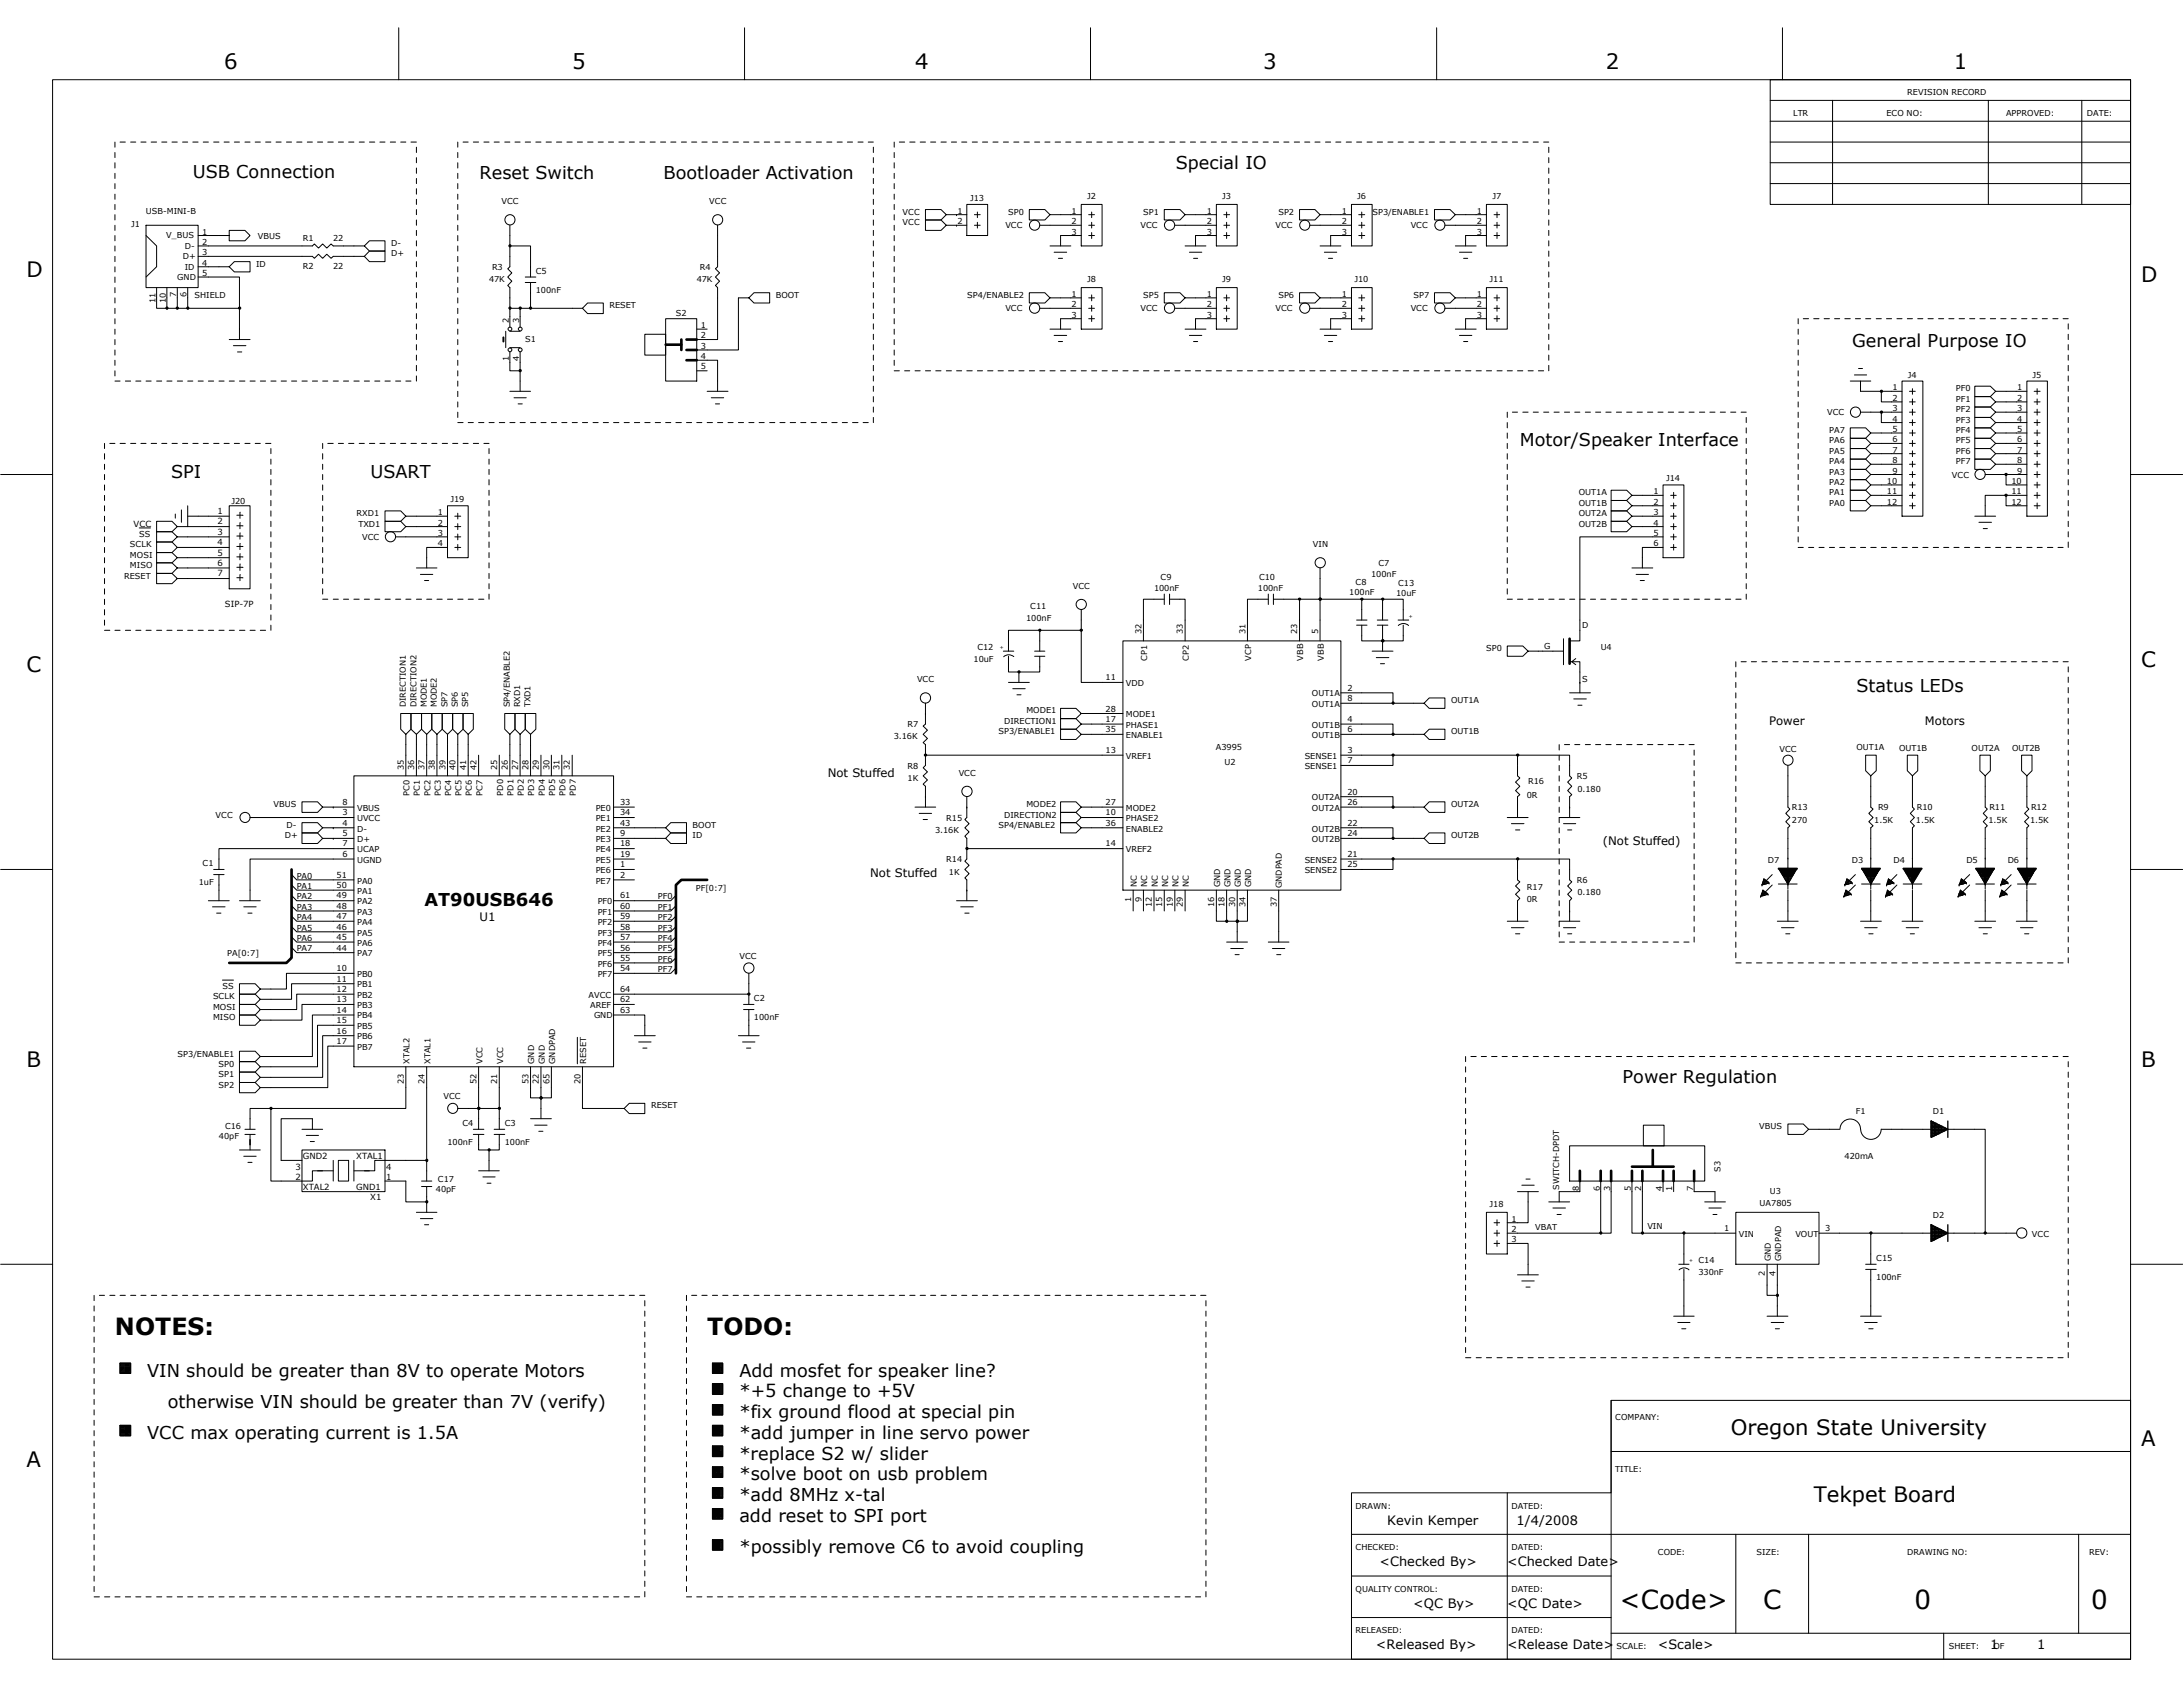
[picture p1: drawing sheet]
<svg xmlns="http://www.w3.org/2000/svg" width="279mm" height="216mm" viewBox="0 0 279 216" stroke-linecap="round" stroke-linejoin="round" font-family="sans-serif">
<defs><g id="words">
<g font-size="3.3">
<text x="207.3" y="205.9">&lt;Code&gt;</text>
<text x="225.7" y="205.9">C</text>
<text x="245" y="205.9">0</text>
<text x="267.6" y="205.9">0</text>
</g>
<g font-size="3">
<text x="14.7" y="170.8">NOTES:</text>
<text x="90.5" y="170.8">TODO:</text>
</g>
<g font-size="2.7">
<text x="28.7" y="8.9">6</text>
<text x="73.2" y="8.9">5</text>
<text x="117.1" y="8.9">4</text>
<text x="161.7" y="8.9">3</text>
<text x="205.5" y="8.9">2</text>
<text x="250.1" y="8.9">1</text>
<text x="3.4" y="35.5">D</text>
<text x="274" y="36.2">D</text>
<text x="3.4" y="86">C</text>
<text x="274" y="85.3">C</text>
<text x="3.4" y="136.5">B</text>
<text x="274" y="136.5">B</text>
<text x="221.5" y="183.6">Oregon State University</text>
<text x="274" y="185.1">A</text>
<text x="3.4" y="187.7">A</text>
<text x="232.1" y="192.3">Tekpet Board</text>
</g>
<g font-size="2.3">
<text x="24.7" y="22.8">USB Connection</text>
<text x="61.4" y="23">Reset Switch</text>
<text x="84.9" y="23">Bootloader Activation</text>
<text x="150.5" y="21.6">Special IO</text>
<text x="237.1" y="44.4">General Purpose IO</text>
<text x="194.5" y="57">Motor/Speaker Interface</text>
<text x="21.9" y="61.1">SPI</text>
<text x="47.4" y="61.1">USART</text>
<text x="237.6" y="88.5">Status LEDs</text>
<text x="54.3" y="115.9">AT90USB646</text>
<text x="207.7" y="138.7">Power Regulation</text>
<text x="18.8" y="176.2">VIN should be greater than 8V to operate Motors</text>
<text x="94.6" y="176.2">Add mosfet for speaker line?</text>
<text x="94.6" y="178.8">*+5 change to +5V</text>
<text x="18.8" y="184.1">VCC max operating current is 1.5A</text>
<text x="21.5" y="180.2">otherwise VIN should be greater than 7V (verify)</text>
<text x="94.6" y="181.5">*fix ground flood at special pin</text>
<text x="94.6" y="184.2">*add jumper in line servo power</text>
<text x="94.6" y="186.8">*replace S2 w/ slider</text>
<text x="94.6" y="189.5">*solve boot on usb problem</text>
<text x="94.6" y="192.1">*add 8MHz x-tal</text>
<text x="94.6" y="194.8">add reset to SPI port</text>
<text x="94.6" y="198.8">*possibly remove C6 to avoid coupling</text>
</g>
<g font-size="1.7">
<text x="177.5" y="195.1">Kevin Kemper</text>
<text x="194.1" y="195.1">1/4/2008</text>
<text x="176.6" y="200.4">&lt;Checked By&gt;</text>
<text x="192.9" y="200.4">&lt;Checked Date&gt;</text>
<text x="180.9" y="205.8">&lt;QC By&gt;</text>
<text x="192.9" y="205.8">&lt;QC Date&gt;</text>
<text x="176.1" y="211.1">&lt;Released By&gt;</text>
<text x="192.9" y="211.1">&lt;Release Date&gt;</text>
<text x="212.2" y="211.1">&lt;Scale&gt;</text>
<text x="254.7" y="211.1">1</text>
<text x="260.7" y="211.1">1</text>
</g>
<g font-size="1.5">
<text x="226.4" y="92.8">Power</text>
<text x="246.4" y="92.8">Motors</text>
<text x="105.9" y="99.4">Not Stuffed</text>
<text x="111.4" y="112.2">Not Stuffed</text>
<text x="205.1" y="108.2">(Not Stuffed)</text>
<text x="61.4" y="117.9">U1</text>
</g>
<g font-size="1.1">
<text x="27.8" y="65.8">1</text>
<text x="17.1" y="67.4">VCC</text>
<text x="27.8" y="67.1">2</text>
<text x="27.8" y="68.5">3</text>
<text x="27.8" y="69.8">4</text>
<text x="27.8" y="71.1">5</text>
<text x="27.8" y="72.4">6</text>
<text x="27.8" y="73.8">7</text>
<text x="28.8" y="77.7">SIP-7P</text>
<text x="37.8" y="149.7">3</text>
<text x="38.8" y="148.3">GND2</text>
<text x="45.6" y="148.3">XTAL1</text>
<text x="49.4" y="149.7">4</text>
<text x="37.8" y="151">2</text>
<text x="38.8" y="152.3">XTAL2</text>
<text x="45.6" y="152.3">GND1</text>
<text x="47.4" y="153.6">X1</text>
<text x="49.4" y="151">1</text>
</g>
<g font-size="1">
<text x="229.5" y="14.9">LTR</text>
<text x="241.4" y="14.9">ECO NO:</text>
<text x="244.1" y="12.2">REVISION RECORD</text>
<text x="256.8" y="14.9">APPROVED:</text>
<text x="267.1" y="14.9">DATE:</text>
<text x="16.8" y="29.1">J1</text>
<text x="18.7" y="27.4">USB-MINI-B</text>
<text x="64.2" y="26.2">VCC</text>
<text x="90.8" y="26.2">VCC</text>
<text x="115.5" y="27.5">VCC</text>
<text x="115.5" y="28.8">VCC</text>
<text x="122.5" y="27.3">1</text>
<text x="122.5" y="28.7">2</text>
<text x="124.2" y="25.8">J13</text>
<text x="128.7" y="29.2">VCC</text>
<text x="129.1" y="27.5">SP0</text>
<text x="137.2" y="27.3">1</text>
<text x="137.2" y="28.7">2</text>
<text x="139.1" y="25.5">J2</text>
<text x="146" y="29.2">VCC</text>
<text x="146.3" y="27.5">SP1</text>
<text x="154.5" y="27.3">1</text>
<text x="154.5" y="28.7">2</text>
<text x="156.4" y="25.5">J3</text>
<text x="163.2" y="29.2">VCC</text>
<text x="163.6" y="27.5">SP2</text>
<text x="171.7" y="27.3">1</text>
<text x="171.7" y="28.7">2</text>
<text x="173.7" y="25.5">J6</text>
<text x="175.7" y="27.5">SP3/ENABLE1</text>
<text x="180.6" y="29.2">VCC</text>
<text x="189" y="27.3">1</text>
<text x="189" y="28.7">2</text>
<text x="191" y="25.5">J7</text>
<text x="21.3" y="30.5">V_BUS</text>
<text x="22.7" y="35.8">GND</text>
<text x="23.4" y="33.1">D+</text>
<text x="23.6" y="31.8">D-</text>
<text x="23.6" y="34.5">ID</text>
<text x="25.9" y="30">1</text>
<text x="25.9" y="31.3">2</text>
<text x="25.9" y="32.7">3</text>
<text x="25.9" y="34">4</text>
<text x="25.9" y="35.3">5</text>
<text x="32.8" y="34.1">ID</text>
<text x="33" y="30.6">VBUS</text>
<text x="38.8" y="30.8">R1</text>
<text x="38.8" y="34.4">R2</text>
<text x="42.6" y="30.8">22</text>
<text x="42.6" y="34.4">22</text>
<text x="50.1" y="31.5">D-</text>
<text x="50.1" y="32.8">D+</text>
<text x="63" y="34.6">R3</text>
<text x="68.6" y="35.1">C5</text>
<text x="89.6" y="34.6">R4</text>
<text x="137.2" y="30">3</text>
<text x="154.5" y="30">3</text>
<text x="171.7" y="30">3</text>
<text x="189" y="30">3</text>
<text x="19.9" y="38.7" transform="rotate(-90 19.9 38.7)">11</text>
<text x="21.2" y="38.7" transform="rotate(-90 21.2 38.7)">10</text>
<text x="22.6" y="38" transform="rotate(-90 22.6 38)">7</text>
<text x="23.9" y="38" transform="rotate(-90 23.9 38)">6</text>
<text x="24.9" y="38.1">SHIELD</text>
<text x="62.6" y="36.2">47K</text>
<text x="65.1" y="41.3" transform="rotate(-90 65.1 41.3)">2</text>
<text x="66.4" y="41.3" transform="rotate(-90 66.4 41.3)">3</text>
<text x="68.6" y="37.5">100nF</text>
<text x="78" y="39.5">RESET</text>
<text x="86.5" y="40.4">S2</text>
<text x="89.2" y="36.2">47K</text>
<text x="89.7" y="42">1</text>
<text x="99.3" y="38.1">BOOT</text>
<text x="123.8" y="38.1">SP4/ENABLE2</text>
<text x="128.7" y="39.9">VCC</text>
<text x="137.2" y="38">1</text>
<text x="137.2" y="39.3">2</text>
<text x="137.2" y="40.7">3</text>
<text x="139.1" y="36.2">J8</text>
<text x="146" y="39.9">VCC</text>
<text x="146.3" y="38.1">SP5</text>
<text x="154.5" y="38">1</text>
<text x="154.5" y="39.3">2</text>
<text x="154.5" y="40.7">3</text>
<text x="156.4" y="36.2">J9</text>
<text x="163.2" y="39.9">VCC</text>
<text x="163.6" y="38.1">SP6</text>
<text x="171.7" y="38">1</text>
<text x="171.7" y="39.3">2</text>
<text x="171.7" y="40.7">3</text>
<text x="173.4" y="36.2">J10</text>
<text x="180.6" y="39.9">VCC</text>
<text x="180.9" y="38.1">SP7</text>
<text x="189" y="38">1</text>
<text x="189" y="39.3">2</text>
<text x="189" y="40.7">3</text>
<text x="190.6" y="36.2">J11</text>
<text x="65.1" y="46.2" transform="rotate(-90 65.1 46.2)">1</text>
<text x="66.4" y="46.2" transform="rotate(-90 66.4 46.2)">4</text>
<text x="67.2" y="43.7">S1</text>
<text x="89.7" y="47.3">5</text>
<text x="89.7" y="43.3">2</text>
<text x="89.7" y="44.7">3</text>
<text x="89.7" y="46">4</text>
<text x="233.8" y="53.2">VCC</text>
<text x="242.2" y="50">1</text>
<text x="242.2" y="51.3">2</text>
<text x="242.2" y="52.6">3</text>
<text x="242.2" y="54">4</text>
<text x="244.2" y="48.4">J4</text>
<text x="250.3" y="52.7">PF2</text>
<text x="250.3" y="51.4">PF1</text>
<text x="250.3" y="50.1">PF0</text>
<text x="258.2" y="50">1</text>
<text x="258.2" y="51.3">2</text>
<text x="258.2" y="52.6">3</text>
<text x="258.2" y="54">4</text>
<text x="260.1" y="48.4">J5</text>
<text x="234.1" y="59.4">PA4</text>
<text x="234.1" y="58.1">PA5</text>
<text x="234.1" y="56.7">PA6</text>
<text x="234.1" y="55.4">PA7</text>
<text x="242.2" y="55.3">5</text>
<text x="242.2" y="56.6">6</text>
<text x="242.2" y="57.9">7</text>
<text x="242.2" y="59.3">8</text>
<text x="250.3" y="59.4">PF7</text>
<text x="250.3" y="58.1">PF6</text>
<text x="250.3" y="56.7">PF5</text>
<text x="250.3" y="55.4">PF4</text>
<text x="250.3" y="54.1">PF3</text>
<text x="258.2" y="55.3">5</text>
<text x="258.2" y="56.6">6</text>
<text x="258.2" y="57.9">7</text>
<text x="258.2" y="59.3">8</text>
<text x="29.6" y="64.5">J20</text>
<text x="56" y="65.9">1</text>
<text x="57.7" y="64.3">J19</text>
<text x="202.1" y="63.4">OUT1A</text>
<text x="202.1" y="64.7">OUT1B</text>
<text x="211.6" y="63.3">1</text>
<text x="211.6" y="64.6">2</text>
<text x="211.6" y="65.9">3</text>
<text x="213.3" y="61.6">J14</text>
<text x="234.1" y="64.7">PA0</text>
<text x="234.1" y="62.1">PA2</text>
<text x="234.1" y="60.7">PA3</text>
<text x="234.1" y="63.4">PA1</text>
<text x="241.5" y="61.9">10</text>
<text x="241.5" y="63.3">11</text>
<text x="241.5" y="64.6">12</text>
<text x="242.2" y="60.6">9</text>
<text x="249.8" y="61.1">VCC</text>
<text x="257.5" y="61.9">10</text>
<text x="257.5" y="63.3">11</text>
<text x="257.5" y="64.6">12</text>
<text x="258.2" y="60.6">9</text>
<text x="16.6" y="71.4">MOSI</text>
<text x="16.6" y="70.1">SCLK</text>
<text x="17.8" y="68.7">SS</text>
<text x="45.6" y="66.1">RXD1</text>
<text x="45.9" y="67.4">TXD1</text>
<text x="46.4" y="69.1">VCC</text>
<text x="56" y="67.3">2</text>
<text x="56" y="68.6">3</text>
<text x="56" y="69.9">4</text>
<text x="168" y="70.1">VIN</text>
<text x="202.1" y="67.4">OUT2B</text>
<text x="202.1" y="66.1">OUT2A</text>
<text x="211.6" y="67.3">4</text>
<text x="211.6" y="68.6">5</text>
<text x="211.6" y="69.9">6</text>
<text x="15.9" y="74">RESET</text>
<text x="16.6" y="72.7">MISO</text>
<text x="131.9" y="77.9">C11</text>
<text x="137.3" y="75.4">VCC</text>
<text x="147.7" y="75.6">100nF</text>
<text x="148.5" y="74.2">C9</text>
<text x="161" y="75.6">100nF</text>
<text x="161.1" y="74.2">C10</text>
<text x="172.7" y="76.2">100nF</text>
<text x="173.5" y="74.8">C8</text>
<text x="175.5" y="73.8">100nF</text>
<text x="176.4" y="72.4">C7</text>
<text x="178.7" y="76.3">10uF</text>
<text x="178.9" y="75">C13</text>
<text x="125.1" y="83.2">C12</text>
<text x="131.3" y="79.5">100nF</text>
<text x="146.1" y="81.2" transform="rotate(-90 146.1 81.2)">32</text>
<text x="151.4" y="81.2" transform="rotate(-90 151.4 81.2)">33</text>
<text x="159.4" y="81.2" transform="rotate(-90 159.4 81.2)">31</text>
<text x="166" y="81.2" transform="rotate(-90 166 81.2)">23</text>
<text x="168.7" y="81.2" transform="rotate(-90 168.7 81.2)">5</text>
<text x="190.2" y="83.3">SP0</text>
<text x="197.7" y="83.1">G</text>
<text x="202.5" y="80.4">D</text>
<text x="204.9" y="83.2">U4</text>
<text x="117.4" y="87.3">VCC</text>
<text x="124.6" y="84.7">10uF</text>
<text x="141.5" y="87.1">11</text>
<text x="144.1" y="87.8">VDD</text>
<text x="146.8" y="84.5" transform="rotate(-90 146.8 84.5)">CP1</text>
<text x="152.2" y="84.5" transform="rotate(-90 152.2 84.5)">CP2</text>
<text x="160.1" y="84.5" transform="rotate(-90 160.1 84.5)">VCP</text>
<text x="166.8" y="84.5" transform="rotate(-90 166.8 84.5)">VBB</text>
<text x="167.9" y="89.1">OUT1A</text>
<text x="169.4" y="84.5" transform="rotate(-90 169.4 84.5)">VBB</text>
<text x="172.4" y="88.4">2</text>
<text x="172.4" y="89.7">8</text>
<text x="202.5" y="87.2">S</text>
<text x="51.9" y="90.5" transform="rotate(-90 51.9 90.5)">DIRECTION1</text>
<text x="53.3" y="90.5" transform="rotate(-90 53.3 90.5)">DIRECTION2</text>
<text x="54.6" y="90.5" transform="rotate(-90 54.6 90.5)">MODE1</text>
<text x="55.9" y="90.5" transform="rotate(-90 55.9 90.5)">MODE2</text>
<text x="57.3" y="90.5" transform="rotate(-90 57.3 90.5)">SP7</text>
<text x="58.6" y="90.5" transform="rotate(-90 58.6 90.5)">SP6</text>
<text x="59.9" y="90.5" transform="rotate(-90 59.9 90.5)">SP5</text>
<text x="65.3" y="90.5" transform="rotate(-90 65.3 90.5)">SP4/ENABLE2</text>
<text x="66.6" y="90.5" transform="rotate(-90 66.6 90.5)">RXD1</text>
<text x="67.9" y="90.5" transform="rotate(-90 67.9 90.5)">TXD1</text>
<text x="114.4" y="94.6">3.16K</text>
<text x="116.2" y="93.1">R7</text>
<text x="127.8" y="94">SP3/ENABLE1</text>
<text x="128.5" y="92.7">DIRECTION1</text>
<text x="131.4" y="91.3">MODE1</text>
<text x="141.5" y="92.4">17</text>
<text x="141.5" y="93.7">35</text>
<text x="141.5" y="91.1">28</text>
<text x="144.1" y="93.1">PHASE1</text>
<text x="144.1" y="94.5">ENABLE1</text>
<text x="144.1" y="91.8">MODE1</text>
<text x="155.6" y="96">A3995</text>
<text x="167.9" y="93.1">OUT1B</text>
<text x="167.9" y="94.5">OUT1B</text>
<text x="167.9" y="90.5">OUT1A</text>
<text x="172.4" y="92.4">4</text>
<text x="172.4" y="93.7">6</text>
<text x="185.7" y="90">OUT1A</text>
<text x="185.7" y="94">OUT1B</text>
<text x="237.6" y="96">OUT1A</text>
<text x="51.7" y="98.5" transform="rotate(-90 51.7 98.5)">35</text>
<text x="52.4" y="101.8" transform="rotate(-90 52.4 101.8)">PC0</text>
<text x="53" y="98.5" transform="rotate(-90 53 98.5)">36</text>
<text x="53.7" y="101.8" transform="rotate(-90 53.7 101.8)">PC1</text>
<text x="54.3" y="98.5" transform="rotate(-90 54.3 98.5)">37</text>
<text x="55.1" y="101.8" transform="rotate(-90 55.1 101.8)">PC2</text>
<text x="55.7" y="98.5" transform="rotate(-90 55.7 98.5)">38</text>
<text x="56.4" y="101.8" transform="rotate(-90 56.4 101.8)">PC3</text>
<text x="57" y="98.5" transform="rotate(-90 57 98.5)">39</text>
<text x="57.7" y="101.8" transform="rotate(-90 57.7 101.8)">PC4</text>
<text x="58.3" y="98.5" transform="rotate(-90 58.3 98.5)">40</text>
<text x="59.1" y="101.8" transform="rotate(-90 59.1 101.8)">PC5</text>
<text x="59.7" y="98.5" transform="rotate(-90 59.7 98.5)">41</text>
<text x="60.4" y="101.8" transform="rotate(-90 60.4 101.8)">PC6</text>
<text x="61" y="98.5" transform="rotate(-90 61 98.5)">42</text>
<text x="61.7" y="101.8" transform="rotate(-90 61.7 101.8)">PC7</text>
<text x="63.6" y="98.5" transform="rotate(-90 63.6 98.5)">25</text>
<text x="64.4" y="101.8" transform="rotate(-90 64.4 101.8)">PD0</text>
<text x="65" y="98.5" transform="rotate(-90 65 98.5)">26</text>
<text x="65.7" y="101.8" transform="rotate(-90 65.7 101.8)">PD1</text>
<text x="66.3" y="98.5" transform="rotate(-90 66.3 98.5)">27</text>
<text x="67.1" y="101.8" transform="rotate(-90 67.1 101.8)">PD2</text>
<text x="67.6" y="98.5" transform="rotate(-90 67.6 98.5)">28</text>
<text x="68.4" y="101.8" transform="rotate(-90 68.4 101.8)">PD3</text>
<text x="69" y="98.5" transform="rotate(-90 69 98.5)">29</text>
<text x="69.7" y="101.8" transform="rotate(-90 69.7 101.8)">PD4</text>
<text x="70.3" y="98.5" transform="rotate(-90 70.3 98.5)">30</text>
<text x="71" y="101.8" transform="rotate(-90 71 101.8)">PD5</text>
<text x="71.6" y="98.5" transform="rotate(-90 71.6 98.5)">31</text>
<text x="72.4" y="101.8" transform="rotate(-90 72.4 101.8)">PD6</text>
<text x="72.9" y="98.5" transform="rotate(-90 72.9 98.5)">32</text>
<text x="73.7" y="101.8" transform="rotate(-90 73.7 101.8)">PD7</text>
<text x="116.2" y="98.4">R8</text>
<text x="116.2" y="100">1K</text>
<text x="122.7" y="99.3">VCC</text>
<text x="141.5" y="96.4">13</text>
<text x="144.1" y="97.1">VREF1</text>
<text x="156.7" y="98">U2</text>
<text x="167" y="97.1">SENSE1</text>
<text x="167" y="98.4">SENSE1</text>
<text x="172.4" y="96.4">3</text>
<text x="172.4" y="97.7">7</text>
<text x="172.4" y="101.7">20</text>
<text x="195.6" y="100.4">R16</text>
<text x="201.8" y="99.7">R5</text>
<text x="201.9" y="101.3">0.180</text>
<text x="227.8" y="96.2">VCC</text>
<text x="243.1" y="96.1">OUT1B</text>
<text x="252.3" y="96.1">OUT2A</text>
<text x="257.5" y="96.1">OUT2B</text>
<text x="27.6" y="104.6">VCC</text>
<text x="35" y="103.3">VBUS</text>
<text x="36.4" y="107.3">D+</text>
<text x="36.7" y="105.9">D-</text>
<text x="43.8" y="104.4">3</text>
<text x="43.8" y="105.7">4</text>
<text x="43.8" y="107">5</text>
<text x="43.8" y="103">8</text>
<text x="45.7" y="105.1">UVCC</text>
<text x="45.7" y="106.4">D-</text>
<text x="45.7" y="107.7">D+</text>
<text x="45.7" y="103.8">VBUS</text>
<text x="76.2" y="107.7">PE3</text>
<text x="76.2" y="103.8">PE0</text>
<text x="76.2" y="105.1">PE1</text>
<text x="76.2" y="106.4">PE2</text>
<text x="79.4" y="107">9</text>
<text x="79.4" y="103">33</text>
<text x="79.4" y="104.4">34</text>
<text x="79.4" y="105.7">43</text>
<text x="88.6" y="107.3">ID</text>
<text x="88.6" y="105.9">BOOT</text>
<text x="119.7" y="106.6">3.16K</text>
<text x="121.1" y="105.1">R15</text>
<text x="127.8" y="105.9">SP4/ENABLE2</text>
<text x="128.5" y="104.6">DIRECTION2</text>
<text x="131.4" y="103.3">MODE2</text>
<text x="141.5" y="104.4">10</text>
<text x="141.5" y="105.7">36</text>
<text x="141.5" y="103">27</text>
<text x="144.1" y="105.1">PHASE2</text>
<text x="144.1" y="106.4">ENABLE2</text>
<text x="144.1" y="103.8">MODE2</text>
<text x="167.9" y="102.4">OUT2A</text>
<text x="167.9" y="106.4">OUT2B</text>
<text x="167.9" y="107.7">OUT2B</text>
<text x="167.9" y="103.8">OUT2A</text>
<text x="172.4" y="105.7">22</text>
<text x="172.4" y="107">24</text>
<text x="172.4" y="103">26</text>
<text x="185.7" y="103.3">OUT2A</text>
<text x="185.7" y="107.3">OUT2B</text>
<text x="195.4" y="102.1">0R</text>
<text x="229.3" y="103.7">R13</text>
<text x="229.3" y="105.3">270</text>
<text x="239.9" y="105.3">1.5K</text>
<text x="240.4" y="103.7">R9</text>
<text x="245.2" y="105.3">1.5K</text>
<text x="245.3" y="103.7">R10</text>
<text x="254.5" y="105.3">1.5K</text>
<text x="254.6" y="103.7">R11</text>
<text x="259.8" y="105.3">1.5K</text>
<text x="259.9" y="103.7">R12</text>
<text x="25.4" y="113.3">1uF</text>
<text x="25.9" y="110.9">C1</text>
<text x="38" y="112.5">PA0</text>
<text x="38" y="113.8">PA1</text>
<text x="43.1" y="113.7">50</text>
<text x="43.1" y="112.4">51</text>
<text x="43.8" y="109.7">6</text>
<text x="43.8" y="108.3">7</text>
<text x="45.7" y="110.4">UGND</text>
<text x="45.7" y="109.1">UCAP</text>
<text x="45.7" y="113.1">PA0</text>
<text x="76.2" y="111.8">PE6</text>
<text x="76.2" y="113.1">PE7</text>
<text x="76.2" y="109.1">PE4</text>
<text x="76.2" y="110.4">PE5</text>
<text x="79.4" y="111">1</text>
<text x="79.4" y="112.4">2</text>
<text x="79.4" y="108.3">18</text>
<text x="79.4" y="109.7">19</text>
<text x="121.1" y="110.4">R14</text>
<text x="121.5" y="111.9">1K</text>
<text x="141.5" y="108.3">14</text>
<text x="144.1" y="109.1">VREF2</text>
<text x="145.5" y="113.5" transform="rotate(-90 145.5 113.5)">NC</text>
<text x="146.8" y="113.5" transform="rotate(-90 146.8 113.5)">NC</text>
<text x="148.2" y="113.5" transform="rotate(-90 148.2 113.5)">NC</text>
<text x="149.5" y="113.5" transform="rotate(-90 149.5 113.5)">NC</text>
<text x="150.8" y="113.5" transform="rotate(-90 150.8 113.5)">NC</text>
<text x="152.2" y="113.5" transform="rotate(-90 152.2 113.5)">NC</text>
<text x="156.2" y="113.5" transform="rotate(-90 156.2 113.5)">GND</text>
<text x="157.5" y="113.5" transform="rotate(-90 157.5 113.5)">GND</text>
<text x="158.8" y="113.5" transform="rotate(-90 158.8 113.5)">GND</text>
<text x="160.1" y="113.5" transform="rotate(-90 160.1 113.5)">GND</text>
<text x="164.1" y="113.7" transform="rotate(-90 164.1 113.7)">GNDPAD</text>
<text x="167" y="110.4">SENSE2</text>
<text x="167" y="111.8">SENSE2</text>
<text x="172.4" y="109.7">21</text>
<text x="172.4" y="111">25</text>
<text x="195.4" y="113.9">R17</text>
<text x="201.8" y="113">R6</text>
<text x="226.3" y="110.5">D7</text>
<text x="237" y="110.5">D3</text>
<text x="242.4" y="110.5">D4</text>
<text x="251.7" y="110.5">D5</text>
<text x="257" y="110.5">D6</text>
<text x="38" y="115.1">PA2</text>
<text x="38" y="116.5">PA3</text>
<text x="38" y="117.8">PA4</text>
<text x="38" y="119.1">PA5</text>
<text x="43.1" y="119">46</text>
<text x="43.1" y="117.6">47</text>
<text x="43.1" y="116.3">48</text>
<text x="43.1" y="115">49</text>
<text x="45.7" y="119.7">PA5</text>
<text x="45.7" y="118.4">PA4</text>
<text x="45.7" y="117.1">PA3</text>
<text x="45.7" y="115.7">PA2</text>
<text x="45.7" y="114.4">PA1</text>
<text x="76.5" y="119.7">PF3</text>
<text x="76.5" y="118.4">PF2</text>
<text x="76.5" y="117.1">PF1</text>
<text x="76.5" y="115.7">PF0</text>
<text x="79.4" y="119">58</text>
<text x="79.4" y="117.6">59</text>
<text x="79.4" y="116.3">60</text>
<text x="79.4" y="115">61</text>
<text x="84.2" y="115.1">PF0</text>
<text x="84.2" y="116.5">PF1</text>
<text x="84.2" y="117.8">PF2</text>
<text x="84.2" y="119.1">PF3</text>
<text x="89" y="114.1">PF[0:7]</text>
<text x="144.8" y="115.4" transform="rotate(-90 144.8 115.4)">1</text>
<text x="146.1" y="115.4" transform="rotate(-90 146.1 115.4)">9</text>
<text x="147.4" y="116.1" transform="rotate(-90 147.4 116.1)">12</text>
<text x="148.8" y="116.1" transform="rotate(-90 148.8 116.1)">15</text>
<text x="150.1" y="116.1" transform="rotate(-90 150.1 116.1)">19</text>
<text x="151.4" y="116.1" transform="rotate(-90 151.4 116.1)">29</text>
<text x="155.4" y="116.1" transform="rotate(-90 155.4 116.1)">16</text>
<text x="156.7" y="116.1" transform="rotate(-90 156.7 116.1)">18</text>
<text x="158.1" y="116.1" transform="rotate(-90 158.1 116.1)">30</text>
<text x="159.4" y="116.1" transform="rotate(-90 159.4 116.1)">34</text>
<text x="163.4" y="116.1" transform="rotate(-90 163.4 116.1)">37</text>
<text x="195.4" y="115.4">0R</text>
<text x="201.9" y="114.6">0.180</text>
<text x="29.1" y="122.3">PA[0:7]</text>
<text x="38" y="120.4">PA6</text>
<text x="38" y="121.8">PA7</text>
<text x="43.1" y="124.3">10</text>
<text x="43.1" y="125.6">11</text>
<text x="43.1" y="121.6">44</text>
<text x="43.1" y="120.3">45</text>
<text x="45.7" y="125.1">PB0</text>
<text x="45.7" y="122.4">PA7</text>
<text x="45.7" y="121.1">PA6</text>
<text x="76.5" y="125.1">PF7</text>
<text x="76.5" y="123.7">PF6</text>
<text x="76.5" y="122.4">PF5</text>
<text x="76.5" y="121.1">PF4</text>
<text x="79.4" y="124.3">54</text>
<text x="79.4" y="123">55</text>
<text x="79.4" y="121.6">56</text>
<text x="79.4" y="120.3">57</text>
<text x="84.2" y="120.4">PF4</text>
<text x="84.2" y="121.8">PF5</text>
<text x="84.2" y="123.1">PF6</text>
<text x="84.2" y="124.4">PF7</text>
<text x="94.6" y="122.7">VCC</text>
<text x="27.3" y="127.9">SCLK</text>
<text x="27.3" y="129.2">MOSI</text>
<text x="27.3" y="130.6">MISO</text>
<text x="28.5" y="126.6">SS</text>
<text x="43.1" y="127">12</text>
<text x="43.1" y="128.3">13</text>
<text x="43.1" y="129.6">14</text>
<text x="43.1" y="131">15</text>
<text x="45.7" y="126.4">PB1</text>
<text x="45.7" y="127.7">PB2</text>
<text x="45.7" y="129">PB3</text>
<text x="45.7" y="130.3">PB4</text>
<text x="45.7" y="131.7">PB5</text>
<text x="75.3" y="127.7">AVCC</text>
<text x="75.5" y="129">AREF</text>
<text x="76" y="130.3">GND</text>
<text x="79.4" y="128.3">62</text>
<text x="79.4" y="129.6">63</text>
<text x="79.4" y="127">64</text>
<text x="96.5" y="128.2">C2</text>
<text x="96.5" y="130.6">100nF</text>
<text x="22.7" y="135.2">SP3/ENABLE1</text>
<text x="28" y="136.5">SP0</text>
<text x="28" y="137.9">SP1</text>
<text x="43.1" y="132.3">16</text>
<text x="43.1" y="133.6">17</text>
<text x="45.7" y="133">PB6</text>
<text x="45.7" y="134.4">PB7</text>
<text x="52.4" y="136.1" transform="rotate(-90 52.4 136.1)">XTAL2</text>
<text x="55.1" y="136.1" transform="rotate(-90 55.1 136.1)">XTAL1</text>
<text x="61.7" y="136.1" transform="rotate(-90 61.7 136.1)">VCC</text>
<text x="64.4" y="136.1" transform="rotate(-90 64.4 136.1)">VCC</text>
<text x="68.4" y="136.1" transform="rotate(-90 68.4 136.1)">GND</text>
<text x="69.7" y="136.1" transform="rotate(-90 69.7 136.1)">GND</text>
<text x="71" y="136.1" transform="rotate(-90 71 136.1)">GNDPAD</text>
<text x="75" y="136.1" transform="rotate(-90 75 136.1)">RESET</text>
<text x="28" y="139.2">SP2</text>
<text x="51.7" y="138.7" transform="rotate(-90 51.7 138.7)">23</text>
<text x="54.3" y="138.7" transform="rotate(-90 54.3 138.7)">24</text>
<text x="56.7" y="140.7">VCC</text>
<text x="61" y="138.7" transform="rotate(-90 61 138.7)">52</text>
<text x="63.6" y="138.7" transform="rotate(-90 63.6 138.7)">21</text>
<text x="67.6" y="138.7" transform="rotate(-90 67.6 138.7)">53</text>
<text x="69" y="138.7" transform="rotate(-90 69 138.7)">22</text>
<text x="70.3" y="138.7" transform="rotate(-90 70.3 138.7)">65</text>
<text x="74.3" y="138.7" transform="rotate(-90 74.3 138.7)">20</text>
<text x="83.3" y="141.9">RESET</text>
<text x="237.5" y="142.5">F1</text>
<text x="247.4" y="142.5">D1</text>
<text x="28" y="145.8">40pF</text>
<text x="28.8" y="144.5">C16</text>
<text x="57.3" y="146.5">100nF</text>
<text x="59.2" y="144.1">C4</text>
<text x="64.6" y="144.1">C3</text>
<text x="64.6" y="146.5">100nF</text>
<text x="220.2" y="150" transform="rotate(-90 220.2 150)">S3</text>
<text x="225.2" y="144.5">VBUS</text>
<text x="236.1" y="148.4">420mA</text>
<text x="55.8" y="152.5">40pF</text>
<text x="56" y="151.3">C17</text>
<text x="190.6" y="154.5">J18</text>
<text x="199.6" y="152.3" transform="rotate(-90 199.6 152.3)">SWITCH-DPDT</text>
<text x="202.1" y="152.4" transform="rotate(-90 202.1 152.4)">8</text>
<text x="204.7" y="152.4" transform="rotate(-90 204.7 152.4)">6</text>
<text x="206.1" y="152.4" transform="rotate(-90 206.1 152.4)">3</text>
<text x="208.7" y="152.4" transform="rotate(-90 208.7 152.4)">5</text>
<text x="210.1" y="152.4" transform="rotate(-90 210.1 152.4)">2</text>
<text x="212.7" y="152.4" transform="rotate(-90 212.7 152.4)">4</text>
<text x="214" y="152.4" transform="rotate(-90 214 152.4)">1</text>
<text x="216.7" y="152.4" transform="rotate(-90 216.7 152.4)">7</text>
<text x="225.2" y="154.4">UA7805</text>
<text x="226.5" y="152.8">U3</text>
<text x="247.4" y="155.8">D2</text>
<text x="193.4" y="156.4">1</text>
<text x="193.4" y="157.7">2</text>
<text x="193.4" y="159">3</text>
<text x="196.5" y="157.4">VBAT</text>
<text x="210.8" y="157.3">VIN</text>
<text x="217.4" y="161.7">C14</text>
<text x="220.7" y="157.6">1</text>
<text x="222.5" y="158.3">VIN</text>
<text x="226.7" y="161.4" transform="rotate(-90 226.7 161.4)">GND</text>
<text x="228" y="161.4" transform="rotate(-90 228 161.4)">GNDPAD</text>
<text x="229.8" y="158.3">VOUT</text>
<text x="233.6" y="157.6">3</text>
<text x="240.1" y="161.4">C15</text>
<text x="260.1" y="158.3">VCC</text>
<text x="217.4" y="163.2">330nF</text>
<text x="225.9" y="163.3" transform="rotate(-90 225.9 163.3)">2</text>
<text x="227.2" y="163.3" transform="rotate(-90 227.2 163.3)">4</text>
<text x="240.1" y="163.8">100nF</text>
<text x="206.7" y="181.8">COMPANY:</text>
<text x="206.7" y="188.4">TITLE:</text>
<text x="173.5" y="193.1">DRAWN:</text>
<text x="193.4" y="193.1">DATED:</text>
<text x="173.5" y="198.4">CHECKED:</text>
<text x="173.5" y="203.7">QUALITY CONTROL:</text>
<text x="193.4" y="203.7">DATED:</text>
<text x="193.4" y="198.4">DATED:</text>
<text x="212.2" y="199">CODE:</text>
<text x="224.8" y="199">SIZE:</text>
<text x="244.1" y="199">DRAWING NO:</text>
<text x="267.4" y="199">REV:</text>
<text x="173.5" y="209">RELEASED:</text>
<text x="193.4" y="209">DATED:</text>
<text x="206.9" y="211">SCALE:</text>
<text x="249.4" y="211">SHEET:</text>
<text x="255.1" y="211">OF</text>
</g>
<g font-size=".6">
<text x="128" y="83.1">+</text>
<text x="180.3" y="79.1">+</text>
<text x="216.2" y="161.5">+</text>
</g>
</g></defs>
<g fill="none" stroke="#000" stroke-width=".13">
<path d="M6.7 10.2h266v202.1h-266zM14.7 18.2v.6M14.7 19.5v.7M15.4 18.2h.6M16.7 18.2h.7M18 18.2h.7M19.3 18.2h.7M20.7 18.2h.7M22 18.2h.7M23.4 18.2h.6M24.7 18.2h.7M26 18.2h.7"/>
<path d="M27.3 18.2h.7M28.7 18.2h.6M30 18.2h.6M31.3 18.2h.7M32.7 18.2h.6M34 18.2h.7M35.3 18.2h.7M36.7 18.2h.6M38 18.2h.7M39.3 18.2h.7M40.6 18.2h.7M42 18.2h.7"/>
<path d="M43.3 18.2h.7M44.6 18.2h.7M46 18.2h.6M47.3 18.2h.7M48.6 18.2h.7M50 18.2h.6M51 3.6v6.6M51.3 18.2h.6M52.6 18.2h.7M53.3 18.8v.7M58.6 18.2v.6M58.6 19.5v.7"/>
<path d="M59.3 18.2h.6M60.6 18.2h.7M61.9 18.2h.7M63.2 18.2h.7M64.6 18.2h.7M65.9 18.2h.7M67.2 18.2h.7M68.6 18.2h.6M69.9 18.2h.7M71.2 18.2h.7M72.6 18.2h.6M73.9 18.2h.6"/>
<path d="M75.2 18.2h.7M76.6 18.2h.6M77.9 18.2h.6M79.2 18.2h.7M80.5 18.2h.7M81.9 18.2h.6M83.2 18.2h.7M84.5 18.2h.7M85.9 18.2h.6M87.2 18.2h.7M88.5 18.2h.7M89.8 18.2h.7"/>
<path d="M91.2 18.2h.6M92.5 18.2h.7M93.8 18.2h.7M95.2 18.2h.6M95.3 3.6v6.6M96.5 18.2h.7M97.8 18.2h.7M99.2 18.2h.6M100.5 18.2h.6M101.8 18.2h.7M103.1 18.2h.7M104.5 18.2h.6"/>
<path d="M105.8 18.2h.7M107.1 18.2h.7M108.5 18.2h.6M109.8 18.2h.7M111.1 18.2h.7M111.8 18.8v.7M114.4 18.2v.6M114.4 19.5v.7M115.1 18.2h.7M116.4 18.2h.7M117.8 18.2h.6M119.1 18.2h.7"/>
<path d="M120.4 18.2h.7M121.8 18.2h.6M123.1 18.2h.6M124.4 18.2h.7M125.8 18.2h.6M127.1 18.2h.6M128.4 18.2h.7M129.8 18.2h.6M131.1 18.2h.6M132.4 18.2h.7M133.7 18.2h.7M135 18.2h.7"/>
<path d="M136.4 18.2h.7M137.7 18.2h.7M139 18.2h.7M139.6 3.6v6.6M140.4 18.2h.7M141.7 18.2h.7M143 18.2h.7M144.4 18.2h.6M145.7 18.2h.6M147 18.2h.7M148.4 18.2h.6M149.7 18.2h.7"/>
<path d="M151 18.2h.7M152.4 18.2h.6M153.7 18.2h.6M155 18.2h.7M156.3 18.2h.7M157.6 18.2h.7M159 18.2h.7M160.3 18.2h.7M161.7 18.2h.6M163 18.2h.7M164.3 18.2h.7M165.7 18.2h.6"/>
<path d="M167 18.2h.6M168.3 18.2h.7M169.7 18.2h.6M171 18.2h.6M172.3 18.2h.7M173.6 18.2h.7M175 18.2h.6M176.3 18.2h.7M177.6 18.2h.7M178.9 18.2h.7M180.3 18.2h.7M181.6 18.2h.7"/>
<path d="M182.9 18.2h.7M183.9 3.6v6.6M184.3 18.2h.6M185.6 18.2h.7M186.9 18.2h.7M188.3 18.2h.6M189.6 18.2h.6M190.9 18.2h.7M192.3 18.2h.6M193.6 18.2h.6M194.9 18.2h.7M196.2 18.2h.7"/>
<path d="M197.6 18.2h.6M198.2 18.8v.7M226.6 10.2h46.1v16h-46.1zM226.6 18.2h46.1M226.6 12.8h46.1M226.6 15.5h46.1M228.1 3.6v6.6M234.5 12.8v13.4M254.5 12.8v13.4M266.4 12.8v13.4M14.7 20.8v.7M14.7 22.2v.6"/>
<path d="M14.7 23.5v.7M14.7 24.8v.7M14.7 26.2v.6M14.7 27.5v.7M14.7 28.8v.7M14.7 30.1v.7M14.7 31.5v.6M14.7 32.8v.7M14.7 34.1v.7M14.7 35.5v.7M14.7 36.8v.7M14.7 38.1v.7"/>
<path d="M14.7 39.5v.6M18.7 28.8h6.7v8h-6.7zM18.7 30.1l1.3 1.4v2.6l-1.3 1.4M20 36.8v2.7h1.4v-2.7M22.7 36.8v2.7h-1.3M24 36.8v2.7h-1.3M24 39.5h6.6v4M25.4 31.5h14.6l.2-.3 .6 .5 .5-.5 .5 .5 .6-.5 .3 .3h3.9l.7 .6h2v-1.3h-2l-.7 .7M25.4 32.8h14.6l.2 .3 .6-.6 .5 .6 .5-.6 .6 .6 .3-.3h3.9l.7 .7h2v-1.4h-2l-.7 .7M25.4 34.1h3.9l.7 .7h2v-1.3h-2l-.7 .6M25.4 30.1h3.9v-.6h2l.7 .6-.7 .7h-2v-.7M25.4 35.5h5.2v4"/>
<path d="M53.3 20.2v.6M53.3 21.5v.7M53.3 22.8v.7M53.3 24.2v.6M53.3 25.5v.7M53.3 26.8v.7M53.3 28.2v.6M53.3 29.5v.6M53.3 30.8v.7M53.3 32.1v.7M53.3 33.5v.6M53.3 34.8v.7"/>
<path d="M53.3 36.2v.6M53.3 37.5v.6M53.3 38.8v.7M58.6 20.8v.7M58.6 22.2v.6M58.6 23.5v.7M58.6 24.8v.7M58.6 26.2v.6M58.6 27.5v.7M58.6 28.8v.7M58.6 30.1v.7M58.6 31.5v.6"/>
<path d="M58.6 32.8v.7M58.6 34.1v.7M58.6 35.5v.7M58.6 36.8v.7M58.6 38.1v.7M58.6 39.5v.6M65.3 39.5h9.2l.7 .6h2v-1.3h-2l-.7 .7M65.3 28.8v2.7M66.6 39.5v2.4M67.2 35.5h1.4M67.2 36.2h1.4M67.9 35.5v-4h-2.6v2.6l-.3 .3 .5 .5-.5 .6 .5 .5-.5 .5 .3 .3v5.1"/>
<path d="M67.9 36.2v3.3M91.8 28.8v5.3l-.2 .3 .5 .5-.5 .6 .5 .5-.5 .5 .2 .3v6.7h-2.6M95.8 38.1l.7-.6h2v1.3h-2l-.7-.7h-1.3v6.7h-5.3M111.8 20.2v.6M111.8 21.5v.7M111.8 22.8v.7M111.8 24.2v.6M111.8 25.5v.7M111.8 26.8v.7M111.8 28.2v.6M111.8 29.5v.6M111.8 30.8v.7"/>
<path d="M111.8 32.1v.7M111.8 33.5v.6M111.8 34.8v.7M111.8 36.2v.6M111.8 37.5v.6M111.8 38.8v.7M114.4 20.8v.7M114.4 22.2v.6M114.4 23.5v.7M114.4 24.8v.7M114.4 26.2v.6M114.4 27.5v.7"/>
<path d="M114.4 28.8v.7M114.4 30.1v.7M114.4 31.5v.6M114.4 32.8v.7M114.4 34.1v.7M114.4 35.5v.7M114.4 36.8v.7M114.4 38.1v.7M114.4 39.5v.6M121.1 27.5l-.7-.7h-2v1.4h2l.7-.7h1.3M121.1 28.8l-.7-.6h-2v1.3h2l.7-.7h1.3M122.4 27.5h.1"/>
<path d="M122.4 28.8h.1M122.4 27.5h1.3M122.4 28.8h1.3M123.7 26.2h2.7v3.9h-2.7zM124.7 27.5h.8M124.7 28.8h.8M125.1 27.1v.8M125.1 28.4v.8M133.1 28.8h5.3M133.1 39.5h5.3M134.4 27.5l-.7-.7h-2v1.4h2l.7-.7h4M134.4 38.1l-.7-.6h-2v1.3h2l.7-.7h4"/>
<path d="M134.4 31.5h2.7M134.9 32.3h1.6M135.5 33.1h.5M138.4 26.2h2.7v5.3h-2.7zM138.4 36.8h2.7v5.3h-2.7zM138.4 30.1h-2.7v1.4M139.3 30.1h.8M139.3 27.5h.8M139.3 28.8h.8M139.3 38.1h.8M139.3 39.5h.8M139.7 27.1v.8"/>
<path d="M139.7 28.4v.8M139.7 29.8v.7M139.7 37.7v.8M139.7 39.1v.7M150.4 28.8h5.3M150.4 39.5h5.3M151.7 27.5l-.7-.7h-2v1.4h2l.7-.7h4M151.7 38.1l-.7-.6h-2v1.3h2l.7-.7h4M151.7 31.5h2.6M152.2 32.3h1.6M152.8 33.1h.5M155.7 26.2h2.6v5.3h-2.6z"/>
<path d="M155.7 36.8h2.6v5.3h-2.6zM155.7 30.1h-2.7v1.4M156.6 30.1h.8M156.6 27.5h.8M156.6 28.8h.8M156.6 38.1h.8M156.6 39.5h.8M157 27.1v.8M157 28.4v.8M157 29.8v.7M157 37.7v.8M157 39.1v.7"/>
<path d="M167.6 28.8h5.4M167.6 39.5h5.4M169 27.5l-.7-.7h-2v1.4h2l.7-.7h4M169 38.1l-.7-.6h-2v1.3h2l.7-.7h4M169 31.5h2.6M169.5 32.3h1.6M170 33.1h.6M173 26.2h2.6v5.3h-2.6zM173 36.8h2.6v5.3h-2.6zM173 30.1h-2.7v1.4M173.9 30.1h.8M173.9 27.5h.8"/>
<path d="M173.9 28.8h.8M173.9 38.1h.8M173.9 39.5h.8M174.3 27.1v.8M174.3 28.4v.8M174.3 29.8v.7M174.3 37.7v.8M174.3 39.1v.7M184.9 28.8h5.3M184.9 39.5h5.3M186.3 27.5l-.7-.7h-2v1.4h2l.7-.7h3.9M186.3 38.1l-.7-.6h-2v1.3h2l.7-.7h3.9"/>
<path d="M186.3 31.5h2.6M186.8 32.3h1.6M187.3 33.1h.6M190.2 30.1h-2.6v1.4M190.2 26.2h2.7v5.3h-2.7zM190.2 36.8h2.7v5.3h-2.7zM191.2 30.1h.7M191.2 27.5h.7M191.2 28.8h.7M191.2 38.1h.7M191.2 39.5h.7M191.6 27.1v.8"/>
<path d="M191.6 28.4v.8M191.6 29.8v.7M191.6 37.7v.8M191.6 39.1v.7M198.2 20.2v.6M198.2 21.5v.7M198.2 22.8v.7M198.2 24.2v.6M198.2 25.5v.7M198.2 26.8v.7M198.2 28.2v.6M198.2 29.5v.6"/>
<path d="M198.2 30.8v.7M198.2 32.1v.7M198.2 33.5v.6M198.2 34.8v.7M198.2 36.2v.6M198.2 37.5v.6M198.2 38.8v.7M226.6 20.8h46.1M226.6 23.5h46.1M13.4 56.7v.7M13.4 58.1v.7M13.4 59.4v.7"/>
<path d="M14.1 56.7h.6M14.7 40.8v.6M14.7 42.1v.7M14.7 43.5v.6M14.7 44.8v.6M14.7 46.1v.7M14.7 47.5v.6M14.7 48.8h.7M15.4 56.7h.6M16 48.8h.7M16.7 56.7h.7M17.4 48.8h.6"/>
<path d="M18 56.7h.7M18.7 48.8h.6M19.3 56.7h.7M20 48.8h.7M20.7 56.7h.7M21.4 48.8h.6M22 56.7h.7M22.7 48.8h.7M23.4 56.7h.6M24 48.8h.7M24.7 56.7h.7M25.4 48.8h.6"/>
<path d="M26 56.7h.7M26.7 48.8h.6M27.3 56.7h.7M28 48.8h.7M28.7 56.7h.6M29.3 48.8h.7M29.3 43.5h2.7M29.9 44.2h1.6M30 56.7h.6M30.4 45h.5M30.6 48.8h.7M31.3 56.7h.7"/>
<path d="M32 48.8h.7M32.7 56.7h.6M33.3 48.8h.7M34 56.7h.7M34.7 48.8h.6M34.7 57.4v.7M34.7 58.8v.6M36 48.8h.7M37.3 48.8h.7M38.7 48.8h.6M40 48.8h.6M41.3 48.8h.7"/>
<path d="M41.3 56.7v.7M41.3 58.1v.7M41.3 59.4v.7M42 56.7h.7M42.7 48.8h.6M43.3 56.7h.7M44 48.8h.6M44.6 56.7h.7M45.3 48.8h.7M46 56.7h.6M46.6 48.8h.7M47.3 56.7h.7"/>
<path d="M48 48.8h.6M48.6 56.7h.7M49.3 48.8h.7M50 56.7h.6M50.6 48.8h.7M51.3 56.7h.6M51.9 48.8h.7M52.6 56.7h.7M53.3 40.1v.7M53.3 41.4v.7M53.3 42.8v.7M53.3 44.1v.7"/>
<path d="M53.3 45.4v.7M53.3 46.8v.7M53.3 48.1v.7M54 56.7h.6M55.3 56.7h.6M56.6 56.7h.7M57.9 56.7h.7M58.6 40.8v.6M58.6 42.1v.7M58.6 43.5v.6M58.6 44.8v.6M58.6 46.1v.7"/>
<path d="M58.6 47.5v.6M58.6 48.8v.6M58.6 50.1v.7M58.6 51.4v.7M58.6 52.7v.7M58.6 54.1h.7M59.3 56.7h.6M59.9 54.1h.7M60.6 56.7h.7M61.3 54.1h.6M61.9 56.7h.7M62.6 54.1h.6"/>
<path d="M62.6 57.4v.7M62.6 58.8v.6M63.9 54.1h.7M64.7 42.4v2.1M65.3 45v2.5h1.3v-2.5M65.3 54.1h.6M65.3 44.5h1.3M65.3 42.4h1.3M65.3 50.1h2.6M65.8 50.9h1.6M66.3 51.7h.5M66.6 54.1h.6"/>
<path d="M66.6 47.5v2.6M67.9 54.1h.7M69.2 54.1h.7M70.6 54.1h.6M71.9 54.1h.7M73.2 54.1h.7M74.5 54.1h.7M75.9 54.1h.7M77.2 54.1h.7M78.5 54.1h.7M79.9 54.1h.6M81.2 54.1h.7"/>
<path d="M82.5 42.8h2.7v2.6h-2.7zM82.5 54.1h.7M83.9 54.1h.6M85.2 40.8h4v8h-4zM85.2 54.1h.7M86.5 54.1h.7M87.9 54.1h.6M89.2 46.1h2.6v4M89.2 47.5h1.3M89.2 42.1h1.3M89.2 54.1h.6M90.5 54.1h.7"/>
<path d="M90.5 50.1h2.7M91 50.9h1.6M91.6 51.7h.5M91.8 54.1h.7M93.2 54.1h.6M94.5 54.1h.7M95.8 54.1h.7M97.2 54.1h.6M98.5 54.1h.7M99.8 54.1h.7M101.1 54.1h.7M102.5 54.1h.6"/>
<path d="M103.8 54.1h.7M105.1 54.1h.7M106.5 54.1h.6M107.8 54.1h.7M109.1 54.1h.7M110.5 54.1h.6M111.8 40.1v.7M111.8 41.4v.7M111.8 42.8v.7M111.8 44.1v.7M111.8 45.4v.7M111.8 46.8v.7"/>
<path d="M111.8 48.1v.7M111.8 49.4v.7M111.8 50.8v.6M111.8 52.1v.6M111.8 53.4v.7M114.4 40.8v.6M114.4 42.1v.7M114.4 43.5v.6M114.4 44.8v.6M114.4 46.1v.7M114.4 47.5h.7M115.8 47.5h.6"/>
<path d="M117.1 47.5h.7M118.4 47.5h.7M119.8 47.5h.6M121.1 47.5h.7M122.4 47.5h.7M123.7 47.5h.7M125.1 47.5h.7M126.4 47.5h.7M127.7 47.5h.7M129.1 47.5h.7M130.4 47.5h.7M131.7 47.5h.7"/>
<path d="M133.1 47.5h.6M134.4 47.5h.6M134.4 42.1h2.7M134.9 42.9h1.6M135.5 43.7h.5M135.7 47.5h.7M137.1 47.5h.6M138.4 47.5h.6M138.4 40.8h-2.7v1.3M139.3 40.8h.8M139.7 47.5h.7M139.7 40.4v.7"/>
<path d="M141.1 47.5h.6M142.4 47.5h.6M143.7 47.5h.7M145 47.5h.7M146.3 47.5h.7M147.7 47.5h.7M149 47.5h.7M150.4 47.5h.6M151.7 47.5h.7M151.7 42.1h2.6M152.2 42.9h1.6M152.8 43.7h.5"/>
<path d="M153 47.5h.7M154.3 47.5h.7M155.7 47.5h.6M155.7 40.8h-2.7v1.3M156.6 40.8h.8M157 47.5h.6M157 40.4v.7M158.3 47.5h.7M159.7 47.5h.6M161 47.5h.7M162.3 47.5h.7M163.7 47.5h.6"/>
<path d="M165 47.5h.7M166.3 47.5h.7M167.6 47.5h.7M169 47.5h.7M169 42.1h2.6M169.5 42.9h1.6M170 43.7h.6M170.3 47.5h.7M171.6 47.5h.7M173 47.5h.6M173 40.8h-2.7v1.3M173.9 40.8h.8"/>
<path d="M174.3 47.5h.7M174.3 40.4v.7M175.6 47.5h.7M177 47.5h.6M178.3 47.5h.6M179.6 47.5h.7M181 47.5h.6M182.3 47.5h.6M183.6 47.5h.7M184.9 47.5h.7M186.3 47.5h.6M186.3 42.1h2.6"/>
<path d="M186.8 42.9h1.6M187.3 43.7h.6M187.6 47.5h.7M188.9 47.5h.7M190.2 40.8h-2.6v1.3M190.2 47.5h.7M191.2 40.8h.7M191.6 47.5h.7M191.6 40.4v.7M192.9 47.5h.7M192.9 52.7v.7M192.9 54.1v.7"/>
<path d="M192.9 55.4v.7M192.9 56.7v.7M192.9 58.1v.7M192.9 59.4v.7M193.6 52.7h.6M194.2 47.5h.7M194.9 52.7h.7M195.6 47.5h.6M196.2 52.7h.7M196.9 47.5h.7M197.6 52.7h.6M198.2 40.1v.7"/>
<path d="M198.2 41.4v.7M198.2 42.8v.7M198.2 44.1v.7M198.2 45.4v.7M198.2 46.8v.7M198.9 52.7h.7M200.2 52.7h.7M201.5 52.7h.7M202.9 52.7h.7M204.2 52.7h.7M205.5 52.7h.7M206.9 52.7h.6"/>
<path d="M208.2 52.7h.7M209.5 52.7h.7M210.9 52.7h.6M212.2 52.7h.7M213.5 52.7h.7M214.9 52.7h.6M216.2 52.7h.6M217.5 52.7h.7M218.8 52.7h.7M220.2 52.7h.6M221.5 52.7h.7M222.8 52.7h.7"/>
<path d="M223.5 53.4v.7M223.5 54.8v.6M223.5 56.1v.6M223.5 57.4v.7M223.5 58.8v.6M230.1 40.8v.6M230.1 42.1v.7M230.1 43.5v.6M230.1 44.8v.6M230.1 46.1v.7M230.1 47.5v.6M230.1 48.8v.6"/>
<path d="M230.1 50.1v.7M230.1 51.4v.7M230.1 52.7v.7M230.1 54.1v.7M230.1 55.4v.7M230.1 56.7v.7M230.1 58.1v.7M230.1 59.4v.7M230.8 40.8h.7M232.1 40.8h.7M233.5 40.8h.6M234.8 40.8h.7"/>
<path d="M236.1 40.8h.7M236.8 48.8h2.6M237.3 48h1.6M237.5 40.8h.6M237.9 47.2h.5M238.1 52.7h2.7M238.1 48.8v1.3h2.7M238.8 40.8h.6M239.4 59.4l-.6-.6h-2v1.3h2l.6-.7h4M239.4 58.1l-.6-.7h-2v1.4h2l.6-.7h4M239.4 56.7l-.6-.6h-2v1.3h2l.6-.7h4M239.4 55.4l-.6-.6h-2v1.3h2l.6-.7h4"/>
<path d="M240.1 40.8h.7M241.4 40.8h.7M242.8 40.8h.6M243.4 48.8h2.7v17.3h-2.7zM243.4 52.7h-2.6v1.4h2.6M243.4 50.1h-2.6v1.3h2.6M244.1 40.8h.7M244.4 54.1h.7M244.4 52.7h.7M244.4 56.7h.7M244.4 59.4h.7M244.4 58.1h.7"/>
<path d="M244.4 55.4h.7M244.4 51.4h.7M244.4 50.1h.7M244.8 49.7v.8M244.8 51.1v.7M244.8 52.4v.7M244.8 53.7v.8M244.8 55v.8M244.8 56.4v.7M244.8 57.7v.7M244.8 59v.8M245.4 40.8h.7"/>
<path d="M246.8 40.8h.6M248.1 40.8h.7M249.4 40.8h.7M250.7 40.8h.7M252.1 40.8h.7M253.4 40.8h.7M254.7 40.8h.7M255.4 59.4l-.7-.6h-1.9v1.3h1.9l.7-.7h4M255.4 58.1l-.7-.7h-1.9v1.4h1.9l.7-.7h4M255.4 56.7l-.7-.6h-1.9v1.3h1.9l.7-.7h4M255.4 55.4l-.7-.6h-1.9v1.3h1.9l.7-.7h4M255.4 54.1l-.7-.7h-1.9v1.4h1.9l.7-.7h4"/>
<path d="M255.4 52.7l-.7-.6h-1.9v1.3h1.9l.7-.7h4M255.4 51.4l-.7-.6h-1.9v1.3h1.9l.7-.7h4M255.4 50.1l-.7-.7h-1.9v1.4h1.9l.7-.7h4M256.1 40.8h.7M257.4 40.8h.7M258.7 40.8h.7M259.4 48.8h2.6v17.3h-2.6zM260.1 40.8h.6M260.3 54.1h.8M260.3 52.7h.8M260.3 56.7h.8M260.3 59.4h.8"/>
<path d="M260.3 58.1h.8M260.3 55.4h.8M260.3 51.4h.8M260.3 50.1h.8M260.7 49.7v.8M260.7 51.1v.7M260.7 52.4v.7M260.7 53.7v.8M260.7 55v.8M260.7 56.4v.7M260.7 57.7v.7M260.7 59v.8"/>
<path d="M261.4 40.8h.6M262.7 40.8h.7M264.1 40.8h.6M264.7 41.4v.7M264.7 42.8v.7M264.7 44.1v.7M264.7 45.4v.7M264.7 46.8v.7M264.7 48.1v.7M264.7 49.4v.7M264.7 50.8v.6M264.7 52.1v.6"/>
<path d="M264.7 53.4v.7M264.7 54.8v.6M264.7 56.1v.6M264.7 57.4v.7M264.7 58.8v.6M.1 60.7h6.6M13.4 60.7v.7M13.4 62.1v.6M13.4 63.4v.7M13.4 64.7v.7M13.4 66.1v.6M13.4 67.4v.7"/>
<path d="M13.4 68.7v.7M13.4 70.1v.6M13.4 71.4v.6M13.4 72.7v.7M13.4 74v.7M13.4 75.4v.6M13.4 76.7v.7M13.4 78v.7M13.4 79.4v.6M17.8 67.6h1.5M22.4 65.8v.5M22.7 72.7l-.7-.7h-2v1.4h2l.7-.7h6.6"/>
<path d="M22.7 71.4l-.7-.7h-2v1.3h2l.7-.6h6.6M22.7 70.1l-.7-.7h-2v1.3h2l.7-.6h6.6M22.7 68.7l-.7-.6h-2v1.3h2l.7-.7h6.6M22.7 74l-.7-.6h-2v1.3h2l.7-.7h6.6M22.7 67.4l-.7-.7h-2v1.4h2l.7-.7h1.3M23.2 65.3v1.5M24 66.1h5.3M24 64.7v2.7M24 67.4h5.3M29.3 64.7h2.7v10.7h-2.7zM30.3 65.9l.8 .1M30.3 67.3h.8"/>
<path d="M30.3 68.6h.8M30.3 69.9l.8 .1M30.3 71.3h.8M30.3 72.6h.8M30.3 73.9l.8 .1M30.7 65.6v.7M30.7 66.9v.8M30.7 68.2v.8M30.7 69.6v.7M30.7 70.9v.7M30.7 72.2v.8M30.7 73.5v.8"/>
<path d="M34.7 60.1v.6M34.7 61.4v.7M34.7 62.7v.7M34.7 64.1v.6M34.7 65.4v.7M34.7 66.7v.7M34.7 68.1v.6M34.7 69.4v.7M34.7 70.7v.7M34.7 72v.7M34.7 73.4v.6M34.7 74.7v.7"/>
<path d="M34.7 76v.7M34.7 77.4v.6M34.7 78.7v.7M41.3 76.7h.7M41.3 60.7v.7M41.3 62.1v.6M41.3 63.4v.7M41.3 64.7v.7M41.3 66.1v.6M41.3 67.4v.7M41.3 68.7v.7M41.3 70.1v.6"/>
<path d="M41.3 71.4v.6M41.3 72.7v.7M41.3 74v.7M41.3 75.4v.6M42.7 76.7h.6M44 76.7h.6M45.3 76.7h.7M46.6 76.7h.7M48 76.7h.6M49.3 76.7h.7M50.6 76.7h.7M50.6 68.7h6.7"/>
<path d="M51.9 66.1l-.6-.7h-2v1.3h2l.6-.6h5.4M51.9 67.4l-.6-.7h-2v1.4h2l.6-.7h5.4M51.9 76.7h.7M53.3 76.7h.7M53.3 72.7h2.6M53.8 73.5h1.6M54.3 74.3h.6M54.6 76.7h.7M55.9 76.7h.7M57.3 64.7h2.6v6.7h-2.6zM57.3 76.7h.6M57.3 70.1h-2.7v2.6"/>
<path d="M58.2 70.1h.8M58.2 66.1h.8M58.2 67.4h.8M58.2 68.7h.8M58.6 65.7v.7M58.6 67v.8M58.6 68.3v.8M58.6 69.7v.7M58.6 76.7h.7M59.9 76.7h.7M61.3 76.7h.6M62.6 60.1v.6"/>
<path d="M62.6 61.4v.7M62.6 62.7v.7M62.6 64.1v.6M62.6 65.4v.7M62.6 66.7v.7M62.6 68.1v.6M62.6 69.4v.7M62.6 70.7v.7M62.6 72v.7M62.6 73.4v.6M62.6 74.7v.7M62.6 76v.7"/>
<path d="M138.4 78v2.7M149 76.7h-2.7v5.3M149 76v1.4M149.7 76.7h2v5.3M149.7 76v1.4M162.3 76.7h-2.6v5.3M162.3 76v1.4M163 76.7h3.3v5.3M163 76v1.4M166.3 76.7h2.7v5.3M169 72.7v4h8M173.6 79.4h1.4"/>
<path d="M174.3 76.7v2.7M176.3 79.4h1.3M177 76.7h2.6v2.7M177 76.7v2.7M178.9 79.4h1.4M192.9 60.7v.7M192.9 62.1v.6M192.9 63.4v.7M192.9 64.7v.7M192.9 66.1v.6M192.9 67.4v.7M192.9 68.7v.7"/>
<path d="M192.9 70.1v.6M192.9 71.4v.6M192.9 72.7v.7M192.9 74v.7M192.9 75.4v.6M192.9 76.7h.7M194.2 76.7h.7M195.6 76.7h.6M196.9 76.7h.7M198.2 76.7h.7M199.6 76.7h.6M200.9 76.7h.6"/>
<path d="M202.2 76.7h.7M203.6 76.7h.6M204.9 76.7h.6M206.2 76.7h.7M207.5 76.7h.7M208.9 63.4l-.7-.7h-2v1.4h2l.7-.7h4M208.9 64.7l-.7-.6h-2v1.3h2l.7-.7h4M208.9 67.4l-.7-.7h-2v1.4h2l.7-.7h4M208.9 66.1l-.7-.7h-2v1.3h2l.7-.6h4M208.9 76.7h.6M208.9 72.7h2.6M209.4 73.5h1.6"/>
<path d="M209.9 74.3h.6M210.2 76.7h.7M211.5 76.7h.7M212.9 62.1h2.6v9.3h-2.6zM212.9 76.7h.6M212.9 68.7h-10.7v13.3h-1.3M212.9 70.1h-2.7v2.6M213.8 70.1h.7M213.8 66.1h.7M213.8 67.4h.7M213.8 68.7h.7M213.8 64.7h.7"/>
<path d="M213.8 63.4h.7M214.2 76.7h.7M214.2 63v.8M214.2 64.4v.7M214.2 65.7v.7M214.2 67v.8M214.2 68.3v.8M214.2 69.7v.7M215.5 76.7h.7M216.8 76.7h.7M218.2 76.7h.6M219.5 76.7h.7"/>
<path d="M220.8 76.7h.7M222.2 76.7h.6M223.5 60.1v.6M223.5 61.4v.7M223.5 62.7v.7M223.5 64.1v.6M223.5 65.4v.7M223.5 66.7v.7M223.5 68.1v.6M223.5 69.4v.7M223.5 70.7v.7M223.5 72v.7"/>
<path d="M223.5 73.4v.6M223.5 74.7v.7M223.5 76v.7M230.1 60.7v.7M230.1 62.1v.6M230.1 63.4v.7M230.1 64.7v.7M230.1 66.1v.6M230.1 67.4v.7M230.1 68.7v.7M230.1 70.1h.7M231.5 70.1h.6"/>
<path d="M232.8 70.1h.7M234.1 70.1h.7M235.5 70.1h.6M236.8 70.1h.7M238.1 70.1h.7M239.4 70.1h.7M239.4 64.7l-.6-.6h-2v1.3h2l.6-.7h4M239.4 62.1l-.6-.7h-2v1.3h2l.6-.6h4M239.4 60.7l-.6-.6h-2v1.3h2l.6-.7h4M239.4 63.4l-.6-.7h-2v1.4h2l.6-.7h4M240.8 70.1h.6M242.1 70.1h.7"/>
<path d="M243.4 70.1h.7M244.4 60.7h.7M244.4 64.7h.7M244.4 63.4h.7M244.4 62.1h.7M244.8 70.1h.6M244.8 60.3v.8M244.8 61.7v.7M244.8 63v.8M244.8 64.4v.7M246.1 70.1h.7M247.4 70.1h.7"/>
<path d="M248.8 70.1h.6M250.1 70.1h.6M251.4 70.1h.7M252.8 70.1h.6M252.8 66.1h2.6M253.3 66.8h1.6M253.8 67.6h.6M254.1 70.1h.6M254.1 60.7h2.7v1.4h2.6M255.4 70.1h.7M256.8 70.1h.6M256.8 60.7h2.6"/>
<path d="M256.8 63.4h2.6M258.1 70.1h.6M259.4 70.1h.7M259.4 64.7h-2.6v-1.3h-2.7v2.7M260.3 60.7h.8M260.3 64.7h.8M260.3 63.4h.8M260.3 62.1h.8M260.7 70.1h.7M260.7 60.3v.8M260.7 61.7v.7M260.7 63v.8"/>
<path d="M260.7 64.4v.7M262 70.1h.7M263.4 70.1h.7M264.7 60.1v.6M264.7 61.4v.7M264.7 62.7v.7M264.7 64.1v.6M264.7 65.4v.7M264.7 66.7v.7M264.7 68.1v.6M264.7 69.4v.7M272.7 60.7h6.7"/>
<path d="M13.4 80.7h.7M14.7 80.7h.7M16 80.7h.7M17.4 80.7h.6M18.7 80.7h.6M20 80.7h.7M21.4 80.7h.6M22.7 80.7h.7M24 80.7h.7M25.4 80.7h.6M26.7 80.7h.6M28 80.7h.7"/>
<path d="M29.3 80.7h.7M30.6 80.7h.7M32 80.7h.7M33.3 80.7h.7M34.7 80v.7M45.3 99.3h33.2v37.2h-33.2zM51.9 94l-.6-.7v-2h1.3v2l-.7 .7v5.3M53.3 94l-.7-.7v-2h1.4v2l-.7 .7v5.3M54.6 94l-.6-.7v-2h1.3v2l-.7 .7v5.3M55.9 94l-.6-.7v-2h1.3v2l-.7 .7v5.3M57.3 94l-.7-.7v-2h1.3v2l-.6 .7v5.3M58.6 94l-.7-.7v-2h1.4v2l-.7 .7v5.3"/>
<path d="M59.9 94l-.6-.7v-2h1.3v2l-.7 .7v5.3M61.3 96.6v2.7M63.9 96.6v2.7M65.3 94l-.7-.7v-2h1.3v2l-.6 .7v5.3M66.6 94l-.7-.7v-2h1.3v2l-.6 .7v5.3M67.9 94l-.7-.7v-2h1.4v2l-.7 .7v5.3M69.2 96.6v2.7M70.6 96.6v2.7M71.9 96.6v2.7M73.2 96.6v2.7M118.4 96.6h25.3M118.4 90v2.7l-.2 .2 .5 .6-.5 .5 .5 .5-.5 .5 .2 .3v2.7l-.2 .3 .5 .5-.5 .5 .5 .5-.5 .6 .2 .2v2.7"/>
<path d="M118.4 96.6h.1M118.4 91.3h.1M128.4 83.3h1.4M129.1 84v2h1.3M129.1 87.3h2.6M129.6 88.1h1.6M129.8 84a.98 .98 0 0 0-1.3 .1M130.2 88.9h.5M130.4 86v1.3M132.4 83.3h1.3M132.4 84h1.3M133.1 84v2h-2.7"/>
<path d="M133.1 80.7h-4v2.6M133.1 80.7h5.3M133.1 80.7v2.6M138.4 91.3l-.7-.6h-2v1.3h2l.7-.7h5.3M138.4 92.7l-.7-.7h-2v1.3h2l.7-.6h5.3M138.4 94l-.7-.7h-2v1.3h2l.7-.6h5.3M138.4 80.7v6.6h5.3M143.7 82h27.9v31.9h-27.9zM171.6 88.7h6.7v1.3h-6.7M171.6 92.7h6.7v1.3h-6.7M171.6 96.6h6.7M173.6 80h1.4"/>
<path d="M174.3 80v2h2.7v-2M175.6 83.3h2.7M176.1 84.2h1.7M176.3 80h1.3M176.7 84.9h.5M178.3 90h4l.6 .7h2v-1.4h-2l-.6 .7M178.3 94h4l.6 .6h2v-1.3h-2l-.6 .7M179 80.1a.97 .97 0 0 1 1.3 0M179.6 80v2h-2.6v1.3M194.2 96.6h-15.9v1.4h-6.7M195.6 83.3l-.7-.6h-2v1.3h2l.7-.7h4.5M199.6 95.3v.7"/>
<path d="M199.6 96.6v.7M199.6 98v.6M199.6 99.3v.7M200.1 81.7v3.4M200.2 95.3h.7M200.9 84.7h1.3v4M200.9 88.7h2.7M201.4 89.5h1.6M201.5 95.3h.7M201.7 84.3l-.5 .4 .5 .4M202 90.3h.5M202.2 87.3h.1"/>
<path d="M202.9 95.3h.7M204.2 95.3h.7M205.5 95.3h.7M206.9 95.3h.6M208.2 95.3h.7M209.5 95.3h.7M210.9 95.3h.6M212.2 95.3h.7M213.5 95.3h.7M214.9 95.3h.6M216.2 95.3h.6M216.8 96v.6"/>
<path d="M216.8 97.3v.7M216.8 98.6v.7M216.8 100v.6M222.2 84.7v.6M222.2 86v.7M222.2 87.3v.7M222.2 88.7v.6M222.2 90v.7M222.2 91.3v.7M222.2 92.7v.6M222.2 94v.6M222.2 95.3v.7"/>
<path d="M222.2 96.6v.7M222.2 98v.6M222.2 99.3v.7M222.8 84.7h.7M224.2 84.7h.6M225.5 84.7h.7M226.8 84.7h.7M228.1 84.7h.7M228.8 98v5.3l.3 .2-.5 .6 .5 .5-.5 .6 .5 .5-.3 .2v7.9M229.5 84.7h.6M230.8 84.7h.7M232.1 84.7h.7"/>
<path d="M233.5 84.7h.6M234.8 84.7h.7M236.1 84.7h.7M237.5 84.7h.6M238.8 84.7h.6M239.4 99.3l-.6-.7v-2h1.3v2l-.7 .7v4l.3 .2-.5 .6 .5 .5-.5 .6 .5 .5-.3 .2v7.9M240.1 84.7h.7M241.4 84.7h.7M242.8 84.7h.6M244.1 84.7h.7M244.8 99.3l-.7-.7v-2h1.3v2l-.6 .7v4l.2 .2-.5 .6 .5 .5-.5 .6 .5 .5-.2 .2v7.9M245.4 84.7h.7"/>
<path d="M246.8 84.7h.6M248.1 84.7h.7M249.4 84.7h.7M250.7 84.7h.7M252.1 84.7h.7M253.4 84.7h.7M254.1 99.3l-.7-.7v-2h1.3v2l-.6 .7v4l.3 .2-.6 .6 .6 .5-.6 .6 .6 .5-.3 .2v7.9M254.7 84.7h.7M256.1 84.7h.7M257.4 84.7h.7M258.7 84.7h.7M259.4 99.3l-.7-.7v-2h1.4v2l-.7 .7v4l.3 .2-.6 .6 .6 .5-.6 .6 .6 .5-.3 .2v7.9"/>
<path d="M260.1 84.7h.6M261.4 84.7h.6M262.7 84.7h.7M264.1 84.7h.6M264.7 85.3v.7M264.7 86.7v.6M264.7 88v.7M264.7 89.3v.7M264.7 90.7v.6M264.7 92v.7M264.7 93.3v.7M264.7 94.6v.7"/>
<path d="M264.7 96v.6M264.7 97.3v.7M264.7 98.6v.7M264.7 100v.6M.1 111.3h6.6M26.7 115.3h2.6M27.2 116.1h1.6M27.3 111.3h1.4M27.3 111.9h1.4M27.7 116.9h.6M28 111.9v3.4M30.6 115.3h2.7"/>
<path d="M31.2 116.1h1.6M31.7 116.9h.6M32 104.6h13.3M37.3 111.9l.7 .7h7.3M37.3 113.3l.7 .6h7.3M37.3 114.6l.7 .7h7.3M37.3 115.9l.7 .7h7.3M37.3 117.2l.7 .7h7.3M37.3 118.6l.7 .7h7.3M37.3 119.9l.7 .7h7.3M41.3 103.3l-.7-.7h-1.9v1.4h1.9l.7-.7h1.4M41.3 105.9l-.7-.6h-1.9v1.3h1.9l.7-.7h1.4"/>
<path d="M41.3 107.3l-.7-.7h-1.9v1.4h1.9l.7-.7h1.4M42.7 105.9h.1M42.7 107.3h.1M42.7 103.3h.1M42.7 105.9h2.6M42.7 107.3h2.6M42.7 103.3h2.6M45.3 109.9h-13.3v5.4M45.3 108.6h-17.3v2.7M78.5 107.3h6.7l.7 .7h2v-1.4h-2l-.7 .7M78.5 105.9h6.7l.7 .7h2v-1.3h-2l-.7 .6M78.5 111.3h2.7"/>
<path d="M78.5 112.6h2.7M78.5 104.6h2.7M78.5 109.9h2.7M78.5 108.6h2.7M78.5 103.3h2.7M86.5 114.6l-.6 .7h-7.4M86.5 115.9l-.6 .7h-7.4M86.5 117.2l-.6 .7h-7.4M86.5 118.6l-.6 .7h-7.4M86.5 119.9l-.6 .7h-7.4M117.1 103.3h2.7M117.6 104.1h1.6"/>
<path d="M118.2 104.9h.5M118.4 102h.1M122.4 115.3h2.7M123 116.1h1.6M123.5 116.9h.5M123.7 108.6h20M123.7 102v2.6l-.2 .3 .5 .5-.5 .5 .5 .6-.5 .5 .2 .3v2.6l-.2 .3 .5 .5-.5 .6 .5 .5-.5 .6 .2 .2v2.7M123.7 108.6h.1M123.7 103.3h.1M123.7 113.9h.1M138.4 103.3l-.7-.7h-2v1.4h2l.7-.7h5.3M138.4 104.6l-.7-.6h-2v1.3h2l.7-.7h5.3"/>
<path d="M138.4 105.9l-.7-.6h-2v1.3h2l.7-.7h5.3M145 113.9v2.7M146.3 113.9v2.7M147.7 113.9v2.7M149 113.9v2.7M150.4 113.9v2.7M151.7 113.9v2.7M155.7 113.9v4h1.3M157 113.9v4h1.3v2.7M158.3 113.9v4h1.4v-4M163.7 113.9v6.7M171.6 102h6.7v1.3h-6.7"/>
<path d="M171.6 105.9h6.7v1.4h-6.7M171.6 109.9h6.7M178.3 103.3h4l.6 .7h2v-1.4h-2l-.6 .7M178.3 107.3h4l.6 .7h2v-1.4h-2l-.6 .7M192.9 104.6h2.7M192.9 117.9h2.7M193.4 105.4h1.7M193.4 118.7h1.7M194 106.2h.5M194 119.5h.5M194.2 104.6v-2.6l.3-.3-.5-.5 .5-.6-.5-.5 .5-.5-.3-.3v-2.7h6.7v2.7l.3 .3-.6 .5 .6 .5-.6 .6 .6 .5-.3 .3v2.6M194.2 109.9h6.7v2.7l.3 .3-.6 .5 .6 .5-.6 .5 .6 .6-.3 .3v2.6"/>
<path d="M194.2 109.9v2.7l.3 .3-.5 .5 .5 .5-.5 .5 .5 .6-.3 .3v2.6M194.2 103.3h.1M194.2 116.6h.1M194.2 109.9h-15.9v1.4h-6.7M199.6 100.6v.7M199.6 102v.6M199.6 103.3v.7M199.6 105.9v.7M199.6 107.3v.7M199.6 108.6v.7M199.6 109.9v.7M199.6 111.3v.6"/>
<path d="M199.6 112.6v.7M199.6 113.9v.7M199.6 115.3v.6M199.6 116.6v.6M199.6 119.3v.6M200.1 105.4h1.6M200.1 118.7h1.6M200.6 106.2h.6M200.6 119.5h.6M200.9 103.3h.1M200.9 116.6h.1M202.2 104.6h-2.6v.7"/>
<path d="M202.2 117.9h-2.6v.7M216.8 101.3v.7M216.8 102.6v.7M216.8 104v.6M216.8 105.3v.6M216.8 106.6v.7M216.8 107.9v.7M216.8 109.3v.6M216.8 110.6v.7M216.8 111.9v.7M216.8 113.3v.6M216.8 114.6v.7"/>
<path d="M216.8 115.9v.7M216.8 117.2v.7M216.8 118.6v.7M216.8 119.9v.7M222.2 100.6v.7M222.2 102v.6M222.2 103.3v.7M222.2 104.6v.7M222.2 105.9v.7M222.2 107.3v.7M222.2 108.6v.7M222.2 109.9v.7"/>
<path d="M222.2 111.3v.6M222.2 112.6v.7M222.2 113.9v.7M222.2 115.3v.6M222.2 116.6v.6M222.2 117.9v.7M222.2 119.3v.6M225.3 114.7h.1M225.5 114.4h.8M225.5 113.3h.1M225.6 113.1h.4M225.6 114.2h.4"/>
<path d="M225.6 113h.8M225.6 114.1h.2M225.6 113.9h.1M225.6 113.9v.8M225.6 113.9l.7 .5-1 .3zM225.7 112.7h.4M225.7 112.6h.2M225.8 112.5h.1M225.8 112.5v.7M225.8 114v.6M225.9 114.2v.4h-.5M225.9 112.6v.5"/>
<path d="M226 112.7v.4M226 114.3v.2M226.2 112.8v.3M226.2 114.5v-.2h-.7v.4M226.3 114.4h.1M226.3 113v-.1h-.7v.3M226.4 113h.1M226.8 111.9l-1.3 1.4 .3-.8 .6 .5-.9 .3M226.8 113.3l-1.3 1.3M227.5 117.9h2.6M227.6 111.1h.1M227.6 113.1h2.4"/>
<path d="M227.6 111.1h2.4M227.7 111.3h2.2M227.8 111.1v.3M227.8 111.4h2M227.9 111.5h1.9M227.9 111.1v.5M227.9 111.7h1.8M228 111.1v.7h1.6v-.7M228 118.7h1.6M228.1 111.9h1.4M228.1 111.1v.9M228.2 112.1h1.3"/>
<path d="M228.3 112.2h1.1M228.3 111.1v1.1M228.3 112.4h1M228.4 111.1v1.4h.8v-1.4M228.5 112.6h.6M228.6 111.1v1.6M228.6 119.5h.5M228.6 112.7h.5M228.6 112.9h.4M228.7 111.1v1.8M228.7 113h.2M228.8 111.1h1.2l-1.2 2z"/>
<path d="M228.8 113.1h.1M228.8 113.9v4M229 111.1v1.8M229.1 111.1v1.6M229.3 111.1v1.1M229.5 111.1v.9M229.7 111.1v.4M229.9 111.1v.3M230 111.1h.1M236 114.7h.1M236.1 114.4h.8M236.1 113.3h.1"/>
<path d="M236.2 113.1h.4M236.2 114.2h.4M236.2 113h.9M236.2 114.1h.2M236.3 113.9h.1M236.3 113.9v.8M236.3 113.9l.6 .5-.9 .3zM236.3 112.7h.4M236.4 112.6h.2M236.4 112.5h.1M236.4 112.5v.7M236.4 114v.6"/>
<path d="M236.5 112.6v.5M236.5 114.2v.4h-.4M236.6 112.7v.4M236.6 114.3v.2M236.8 112.8v.3M236.8 114.5v-.2h-.7v.4M236.9 114.4h.1M236.9 113v-.1h-.6v.3M237.1 113h.1M237.5 111.9l-1.4 1.4 .3-.8 .7 .5-1 .3M237.5 113.3l-1.4 1.3M238.1 117.9h2.7"/>
<path d="M238.3 111.1h.1M238.3 113.1h2.3M238.3 111.1h2.3M238.3 111.3h2.3M238.4 111.1v.3M238.4 111.4h2.1M238.5 111.1v.5M238.6 111.7h1.7M238.7 111.1v.7h1.6v-.7M238.7 118.7h1.6M238.7 111.9h1.5M238.8 111.1v.9"/>
<path d="M238.8 112.1h1.3M238.9 112.2h1.1M238.9 111.1v1.1M239 112.4h.9M239.1 111.1v1.4h.8v-1.4M239.1 112.6h.7M239.2 111.1v1.6M239.2 119.5h.5M239.2 112.7h.5M239.3 112.9h.3M239.3 111.1v1.8M239.4 113h.1"/>
<path d="M239.4 111.1h1.2l-1.2 2zM239.4 113.1h.1M239.4 113.9v4M239.6 111.1v1.8M239.7 111.1v1.6M240 111.1v1.1M240.1 111.1v.9M240.4 111.1v.4h-1.9M240.5 111.1v.3M240.6 111.1h.1M241.3 114.7h.1M241.4 114.4h.8"/>
<path d="M241.4 113.3h.1M241.5 113.1h.5M241.5 114.2h.4M241.6 113h.8M241.6 114.1h.1M241.6 113.9l.6 .5-.9 .3zM241.6 113.9h.1M241.6 113.9v.8M241.6 112.7h.5M241.7 112.6h.2M241.7 112.5h.1M241.7 112.5v.7"/>
<path d="M241.7 114v.6M241.9 114.2v.4h-.5M241.9 112.6v.5M242 112.7v.4M242 114.3v.2M242.1 114.5v-.2h-.7v.4M242.1 112.8v.3M242.2 114.4h.1M242.2 113v-.1h-.6v.3M242.4 113h.1M242.8 111.9l-1.4 1.4 .3-.8 .7 .5-1 .3M242.8 113.3l-1.4 1.3"/>
<path d="M243.4 117.9h2.7M243.6 111.1h.1M243.6 113.1h2.4M243.6 111.1h2.4M243.7 111.3h2.2M243.7 111.1v.3M243.7 111.4h2.1M243.8 111.5h1.9M243.8 111.1v.5M243.9 111.7h1.7M244 111.1v.7h1.6v-.7M244 118.7h1.6"/>
<path d="M244.1 111.9h1.4M244.1 111.1v.9M244.1 112.1h1.3M244.2 112.2h1.1M244.2 111.1v1.1M244.3 112.4h1M244.4 111.1v1.4h.8v-1.4M244.5 112.6h.6M244.5 111.1v1.6M244.5 119.5h.5M244.5 112.7h.5M244.6 112.9h.3"/>
<path d="M244.6 111.1v1.8M244.7 113h.2M244.8 111.1h1.2l-1.2 2zM244.8 113.1h.1M244.8 113.9v4M244.9 111.1v1.8M245 111.1v1.6M245.3 111.1v1.1M245.4 111.1v.9M245.7 111.1v.4M245.9 111.1v.3M246 111.1h.1"/>
<path d="M250.6 114.7h.1M250.7 114.4h.9M250.7 113.3h.1M250.8 113.1h.5M250.8 114.2h.4M250.9 113h.8M250.9 114.1h.2M250.9 113.9h.1M250.9 113.9v.8M250.9 113.9l.7 .5-1 .3zM251 112.7h.4M251 112.6h.2"/>
<path d="M251 112.5h.1M251 112.5v.7M251 114v.6M251.2 114.2v.4h-.5M251.2 112.6v.5M251.3 112.7v.4M251.3 114.3v.2M251.4 114.5v-.2h-.7v.4M251.4 112.8v.3M251.6 114.4h.1M251.6 113v-.1h-.7v.3M251.7 113h.1"/>
<path d="M252.1 111.9l-1.4 1.4 .3-.8 .7 .5-1 .3M252.1 113.3l-1.4 1.3M252.8 117.9h2.6M252.9 111.1h.1M252.9 113.1h2.4M252.9 111.1h2.4M253 111.3h2.2M253 111.1v.3M253 111.4h2.1M253.1 111.5h1.9M253.2 111.1v.5M253.2 111.7h1.8"/>
<path d="M253.3 111.1v.7h1.6v-.7M253.3 118.7h1.6M253.4 111.9h1.4M253.4 111.1v.9M253.4 112.1h1.3M253.5 112.2h1.1M253.5 111.1v1.1M253.6 112.4h1M253.7 111.1v1.4h.8v-1.4M253.8 112.6h.6M253.8 111.1v1.6M253.8 119.5h.6"/>
<path d="M253.9 112.7h.4M253.9 112.9h.4M254 111.1v1.8M254 113h.1M254.1 111.1h1.2l-1.2 2zM254.1 113.1h.1M254.1 113.9v4M254.2 111.1v1.8M254.4 111.1v1.6M254.6 111.1v1.1M254.7 111.1v.9M255 111.1v.4"/>
<path d="M255.1 111.1v.3M255.3 111.1h.1M255.9 114.7h.1M256.1 114.4h.8M256.1 113.3h.1M256.1 113.1h.5M256.1 114.2h.5M256.2 113h.8M256.2 114.1h.2M256.2 113.9h.1M256.2 113.9v.8M256.2 113.9l.7 .5-1 .3z"/>
<path d="M256.3 112.7h.4M256.3 112.6h.2M256.3 112.5h.1M256.3 112.5v.7M256.3 114v.6M256.5 114.2v.4h-.5M256.5 112.6v.5M256.6 112.7v.4M256.6 114.3v.2M256.8 114.5v-.2h-.7v.4M256.8 112.8v.3M256.9 114.4h.1"/>
<path d="M256.9 113v-.1h-.7v.3M257 113h.1M257.4 111.9l-1.3 1.4 .2-.8 .7 .5-.9 .3M257.4 113.3l-1.3 1.3M258.1 117.9h2.6M258.2 111.1h.1M258.2 113.1h2.4M258.2 111.1h2.4M258.3 111.3h2.2M258.3 111.1v.3M258.4 111.4h2.1M258.4 111.5h1.9"/>
<path d="M258.5 111.1v.5M258.5 111.7h1.8M258.6 111.1v.7h1.6v-.7M258.6 118.7h1.6M258.7 111.9h1.4M258.7 111.1v.9M258.8 112.1h1.3M258.8 112.2h1.2M258.9 111.1v1.1M258.9 112.4h1M259 111.1v1.4h.8v-1.4M259.1 112.6h.6"/>
<path d="M259.1 111.1v1.6M259.1 119.5h.6M259.2 112.7h.4M259.2 112.9h.4M259.2 111.1v1.8M259.3 113h.2M259.4 111.1h1.2l-1.2 2zM259.4 113.1h.1M259.4 113.9v4M259.5 111.1v1.8M259.7 111.1v1.6M259.9 111.1v1.1"/>
<path d="M260.1 111.1v.9M260.3 111.1v.4M260.5 111.1v.3M260.6 111.1h.1M264.7 101.3v.7M264.7 102.6v.7M264.7 104v.6M264.7 105.3v.6M264.7 106.6v.7M264.7 107.9v.7M264.7 109.3v.6M264.7 110.6v.7"/>
<path d="M264.7 111.9v.7M264.7 113.3v.6M264.7 114.6v.7M264.7 115.9v.7M264.7 117.2v.7M264.7 118.6v.7M264.7 119.9v.7M272.7 111.3h6.7M28.5 125.4h1.4M37.3 121.2l.7 .7h7.3M45.3 131.2h-4.7v5.3h-7.3l-.6 .7h-2.1v-1.3h2.1l.6 .6M45.3 132.5h-4v5.4h-8l-.6 .6h-2.1v-1.3h2.1l.6 .7"/>
<path d="M45.3 133.9h-3.3v5.3h-8.7l-.6 .6h-2.1v-1.3h2.1l.6 .7M45.3 129.9h-5.3v5.3h-6.7l-.6 .7h-2.1v-1.4h2.1l.6 .7M45.3 124.6h-8.6v2h-3.4l-.6 .6h-2.1v-1.3h2.1l.6 .7M45.3 125.9h-8v2h-4l-.6 .6h-2.1v-1.3h2.1l.6 .7M45.3 127.2h-7.3v2h-4.7l-.6 .7h-2.1v-1.4h2.1l.6 .7M45.3 128.5h-6.6v2.1h-5.4l-.6 .6h-2.1v-1.3h2.1l.6 .7M51.9 136.5v5.4h-17.2M54.6 136.5v12M61.3 136.5v5.4M63.9 136.5v5.4M67.9 136.5v4h1.3M69.2 136.5v6.7"/>
<path d="M70.6 136.5v4h-1.4M73.9 132.8v3.3M74.5 136.5v5.4h5.4l.6 .6h2v-1.3h-2l-.6 .7M78.5 129.9h4v2.6M78.5 128.5h2.7M78.5 127.2h17.3M81.2 132.5h2.7M81.7 133.3h1.6M82.3 134.1h.5M86.5 121.2l-.6 .7h-7.4M86.5 122.6l-.6 .6h-7.4M86.5 123.9l-.6 .7h-7.4"/>
<path d="M94.5 132.5h2.7M95 133.3h1.6M95.2 128.5h1.3M95.2 129.2h1.3M95.5 134.1h.6M95.8 124.6v2.6M95.8 127.2v1.3M95.8 129.2v3.3M157 120.6h2.7M157.5 121.4h1.6M158.1 122.2h.5M162.3 120.6h2.7"/>
<path d="M162.9 121.4h1.5M163.4 122.2h.5M187.6 135.2v.7M187.6 136.5v.7M187.6 137.9v.6M187.6 139.2v.6M188.3 135.2h.6M189.6 135.2h.6M190.9 135.2h.7M192.3 135.2h.6M193.6 135.2h.6M194.9 135.2h.7"/>
<path d="M196.2 135.2h.7M197.6 135.2h.6M198.9 135.2h.7M199.6 120.6h.6M200.2 135.2h.7M200.9 120.6h.6M201.5 135.2h.7M202.2 120.6h.7M202.9 135.2h.7M203.6 120.6h.6M204.2 135.2h.7M204.9 120.6h.6"/>
<path d="M205.5 135.2h.7M206.2 120.6h.7M206.9 135.2h.6M207.5 120.6h.7M208.2 135.2h.7M208.9 120.6h.6M209.5 135.2h.7M210.2 120.6h.7M210.9 135.2h.6M211.5 120.6h.7M212.2 135.2h.7M212.9 120.6h.6"/>
<path d="M213.5 135.2h.7M214.2 120.6h.7M214.9 135.2h.6M215.5 120.6h.7M216.2 135.2h.6M217.5 135.2h.7M218.8 135.2h.7M220.2 135.2h.6M221.5 135.2h.7M222.2 120.6v.6M222.2 121.9v.7M222.2 123.2h.6"/>
<path d="M222.8 135.2h.7M223.5 123.2h.7M224.2 135.2h.6M224.8 123.2h.7M225.5 135.2h.7M226.2 123.2h.6M226.8 135.2h.7M227.5 123.2h.6M228.1 135.2h.7M228.8 123.2h.7M229.5 135.2h.6M230.1 123.2h.7"/>
<path d="M230.8 135.2h.7M231.5 123.2h.6M232.1 135.2h.7M232.8 123.2h.7M233.5 135.2h.6M234.1 123.2h.7M234.8 135.2h.7M235.5 123.2h.6M236.1 135.2h.7M236.8 123.2h.7M237.5 135.2h.6M238.1 123.2h.7"/>
<path d="M238.8 135.2h.6M239.4 123.2h.7M240.1 135.2h.7M240.8 123.2h.6M241.4 135.2h.7M242.1 123.2h.7M242.8 135.2h.6M243.4 123.2h.7M244.1 135.2h.7M244.8 123.2h.6M245.4 135.2h.7M246.1 123.2h.7"/>
<path d="M246.8 135.2h.6M247.4 123.2h.7M248.1 135.2h.7M248.8 123.2h.6M249.4 135.2h.7M250.1 123.2h.6M250.7 135.2h.7M251.4 123.2h.7M252.1 135.2h.7M252.8 123.2h.6M253.4 135.2h.7M254.1 123.2h.6"/>
<path d="M254.7 135.2h.7M255.4 123.2h.7M256.1 135.2h.7M256.8 123.2h.6M257.4 135.2h.7M258.1 123.2h.6M258.7 135.2h.7M259.4 123.2h.7M260.1 135.2h.6M260.7 123.2h.7M261.4 135.2h.6M262 123.2h.7"/>
<path d="M262.7 135.2h.7M263.4 123.2h.7M264.1 135.2h.6M264.7 121.2v.7M264.7 122.6v.6M264.7 135.9v.6M264.7 137.2v.7M264.7 138.5v.7M264.7 139.8v.7M30.6 147.2h2.7M31.2 148h1.6M31.3 144.5h1.4"/>
<path d="M31.3 145.2h1.4M31.7 148.8h.6M32 145.2v2M34.7 141.9v9.3h5.3v-1.4h1.3M34.7 141.9h-2.7v2.6M38.7 147.2h10.6v5.3h-10.6zM38.7 144.5h2.6M39.2 145.3h1.6M39.7 146.1h.5M40 144.5v-1.3h-4v5.3h2.7M40.6 149.8h2.1M42.7 148.5v2.7"/>
<path d="M43.3 148.5h1.3v2.7h-1.3zM45.3 149.8h2M45.3 148.5v2.7M46.6 149.8h1.4v-1.3h6.6v2.7M49.3 151.2h2.6v2.6h2.7M53.3 155.2h2.6M53.8 156h1.6M54 151.2h1.3M54 151.8h1.3M54.3 156.7h.6M54.6 153.8h.1M54.6 151.8v3.4"/>
<path d="M58.6 141.9h2.7v2.6M60.6 144.5h1.3M60.6 145.2h1.3M61.3 145.2v2h1.3v2.6M61.3 141.9h.1M61.3 141.9h2.6v2.6M61.3 149.8h2.6M61.8 150.6h1.6M62.3 151.4h.5M63.2 144.5h1.4M63.2 145.2h1.4M63.9 145.2v2h-1.3"/>
<path d="M67.9 143.2h2.7M68.4 144h1.6M69 144.8h.5M69.2 140.5h.1M187.6 140.5v.7M187.6 141.9v.6M187.6 143.2v.6M187.6 144.5v.7M187.6 145.8v.7M187.6 147.2v.6M187.6 148.5v.7M187.6 149.8v.7"/>
<path d="M187.6 151.2v.6M187.6 152.5v.7M187.6 153.8v.7M187.6 155.2v.6M187.6 156.5v.6M187.6 157.8v.7M187.6 159.1v.7M190.2 155.2h2.7v5.3h-2.7zM191.2 157.8h.7M191.2 156.5h.7M191.2 159.1h.7M191.6 156.1v.7"/>
<path d="M191.6 157.4v.8M191.6 158.8v.7M192.9 159.1h2.7v4.1M192.9 157.8h12M194.2 152.5h2.7M194.8 151.7h1.6M195.3 150.9h.5M195.6 152.5v4h-2.7M198.2 153.8h2.7M198.8 154.6h1.6M199.3 155.4h.5M200.9 146.6h17.3v4.6h-17.3z"/>
<path d="M202.2 151.2v1.3h-2.6v1.3M204.9 151.2v6.6h1.3v-6.6M208.9 151.2v6.6h1.3v-6.6M210.2 157.8h5.3M210.3 144h2.7v2.6h-2.7zM212.9 151.2v1.3M214.2 151.2v1.3M216.8 151.2v1.3h2.7v1.3M218.2 153.8h2.6M218.7 154.6h1.6M219.2 155.4h.6M222.2 155.2h10.6v6.6h-10.6z"/>
<path d="M222.2 157.8h-6.7v4M231.5 144.5l-.7-.7h-2v1.4h2l.7-.7h4M232.8 157.8h6.6M235.5 144.5a1.31 1.31 0 0 1 1.3-1.3 1.31 1.31 0 0 1 1.3 1.3M238.1 144.5a1.31 1.31 0 0 0 1.4 1.3 1.31 1.31 0 0 0 1.3-1.3M240.8 144.5h6.4M247.2 157.8h-7.8v4M249.3 144.5h4.8v13.3h4M249.3 157.8h4.8M264.7 141.2v.7M264.7 142.5v.7M264.7 143.8v.7"/>
<path d="M264.7 145.2v.6M264.7 146.5v.7M264.7 147.8v.7M264.7 149.2v.6M264.7 150.5v.7M264.7 151.8v.7M264.7 153.2v.6M264.7 154.5v.7M264.7 155.8v.7M264.7 157.1v.7M264.7 158.5v.6M264.7 159.8v.7"/>
<path d="M.1 161.8h6.6M12 165.8v.7M12 167.1v.7M12 168.4v.7M12 169.8v.7M12 171.1v.7M12 172.4v.7M12 173.8v.7M12 175.1v.7M12 176.4v.7M12 177.8v.6M12 179.1v.6"/>
<path d="M12.7 165.8h.7M14.1 165.8h.6M15.4 165.8h.6M15.4 174.5h1.3v1.3h-1.3zM15.4 175.6h1.3M15.4 175.5h1.3M15.4 175.4h1.3M15.4 175.2h1.3M15.4 175.1h1.3M15.4 175h1.3M15.4 174.8h1.3M15.4 174.7h1.3"/>
<path d="M15.4 174.6h1.3M15.5 174.5v1.3M15.6 174.5v1.3M15.8 174.5v1.3M15.9 174.5v1.3M16 174.5v1.3M16.2 174.5v1.3M16.3 174.5v1.3M16.4 174.5v1.3M16.6 174.5v1.3M16.7 165.8h.7M18 165.8h.7"/>
<path d="M19.3 165.8h.7M20.7 165.8h.7M22 165.8h.7M23.4 165.8h.6M24.7 165.8h.7M26 165.8h.7M27.3 165.8h.7M28.7 165.8h.6M30 165.8h.6M31.3 165.8h.7M32.7 165.8h.6M34 165.8h.7"/>
<path d="M35.3 165.8h.7M36.7 165.8h.6M38 165.8h.7M39.3 165.8h.7M40.6 165.8h.7M42 165.8h.7M43.3 165.8h.7M44.6 165.8h.7M46 165.8h.6M47.3 165.8h.7M48.6 165.8h.7M50 165.8h.6"/>
<path d="M51.3 165.8h.6M52.6 165.8h.7M54 165.8h.6M55.3 165.8h.6M56.6 165.8h.7M57.9 165.8h.7M59.3 165.8h.6M60.6 165.8h.7M61.9 165.8h.7M63.2 165.8h.7M64.6 165.8h.7M65.9 165.8h.7"/>
<path d="M67.2 165.8h.7M68.6 165.8h.6M69.9 165.8h.7M71.2 165.8h.7M72.6 165.8h.6M73.9 165.8h.6M75.2 165.8h.7M76.6 165.8h.6M77.9 165.8h.6M79.2 165.8h.7M80.5 165.8h.7M81.9 165.8h.6"/>
<path d="M82.5 166.5v.6M82.5 167.8v.6M82.5 169.1v.7M82.5 170.5v.6M82.5 171.8v.6M82.5 173.1v.7M82.5 174.5v.6M82.5 175.8v.6M82.5 177.1v.7M82.5 178.4v.7M82.5 179.7v.7M87.9 165.8v.7"/>
<path d="M87.9 167.1v.7M87.9 168.4v.7M87.9 169.8v.7M87.9 171.1v.7M87.9 172.4v.7M87.9 173.8v.7M87.9 175.1v.7M87.9 176.4v.7M87.9 177.8v.6M87.9 179.1v.6M88.5 165.8h.7M89.8 165.8h.7"/>
<path d="M91.2 165.8h.6M91.2 174.5h1.3v1.3h-1.3zM91.2 177.1h1.3v1.3h-1.3zM91.2 179.7h1.3v1.4h-1.3zM91.2 175.6h1.3M91.2 175.5h1.3M91.2 175.4h1.3M91.2 175.2h1.3M91.2 175.1h1.3M91.2 175h1.3M91.2 174.8h1.3M91.2 174.7h1.3"/>
<path d="M91.2 174.6h1.3M91.2 178.3h1.3M91.2 178.2h1.3M91.2 178h1.3M91.2 177.9h1.3M91.2 177.8h1.3M91.2 177.6h1.3M91.2 177.5h1.3M91.2 177.4h1.3M91.2 177.2h1.3M91.2 179.9h1.3M91.3 174.5v1.3"/>
<path d="M91.3 177.1v1.3M91.3 179.7v1.4M91.4 174.5v1.3M91.4 177.1v1.3M91.4 179.7v1.4M91.6 174.5v1.3M91.6 177.1v1.3M91.6 179.7v1.4M91.7 174.5v1.3M91.7 177.1v1.3M91.7 179.7v1.4M91.8 174.5v1.3"/>
<path d="M91.8 177.1v1.3M91.8 179.7v1.4M92 174.5v1.3M92 177.1v1.3M92 179.7v1.4M92.1 174.5v1.3M92.1 177.1v1.3M92.1 179.7v1.4M92.2 174.5v1.3M92.2 177.1v1.3M92.2 179.7v1.4M92.4 174.5v1.3"/>
<path d="M92.4 177.1v1.3M92.4 179.7v1.4M92.5 165.8h.7M93.8 165.8h.7M95.2 165.8h.6M96.5 165.8h.7M97.8 165.8h.7M99.2 165.8h.6M100.5 165.8h.6M101.8 165.8h.7M103.1 165.8h.7M104.5 165.8h.6"/>
<path d="M105.8 165.8h.7M107.1 165.8h.7M108.5 165.8h.6M109.8 165.8h.7M111.1 165.8h.7M112.4 165.8h.7M113.8 165.8h.6M115.1 165.8h.7M116.4 165.8h.7M117.8 165.8h.6M119.1 165.8h.7M120.4 165.8h.7"/>
<path d="M121.8 165.8h.6M123.1 165.8h.6M124.4 165.8h.7M125.8 165.8h.6M127.1 165.8h.6M128.4 165.8h.7M129.8 165.8h.6M131.1 165.8h.6M132.4 165.8h.7M133.7 165.8h.7M135 165.8h.7M136.4 165.8h.7"/>
<path d="M137.7 165.8h.7M139 165.8h.7M140.4 165.8h.7M141.7 165.8h.7M143 165.8h.7M144.4 165.8h.6M145.7 165.8h.6M147 165.8h.7M148.4 165.8h.6M149.7 165.8h.7M151 165.8h.7M152.4 165.8h.6"/>
<path d="M153.7 165.8h.6M154.3 166.5v.6M154.3 167.8v.6M154.3 169.1v.7M154.3 170.5v.6M154.3 171.8v.6M154.3 173.1v.7M154.3 174.5v.6M154.3 175.8v.6M154.3 177.1v.7M154.3 178.4v.7M154.3 179.7v.7"/>
<path d="M187.6 160.5v.6M187.6 161.8v.7M187.6 163.2v.6M187.6 164.5v.6M187.6 165.8v.7M187.6 167.1v.7M187.6 168.4v.7M187.6 169.8v.7M187.6 171.1v.7M187.6 172.4v.7M187.6 173.8h.7M188.9 173.8h.7"/>
<path d="M190.2 173.8h.7M191.6 173.8h.7M192.9 173.8h.7M194.2 173.8h.7M194.2 163.2h2.7M194.8 163.9h1.6M195.3 164.7h.5M195.6 173.8h.6M196.9 173.8h.7M198.2 173.8h.7M199.6 173.8h.6M200.9 173.8h.6"/>
<path d="M202.2 173.8h.7M203.6 173.8h.6M204.9 173.8h.6M206.2 173.8h.7M206.2 179.2v33.1M207.5 173.8h.7M208.9 173.8h.6M210.2 173.8h.7M211.5 173.8h.7M212.9 173.8h.6M214.2 173.8h.7M214.2 168.4h2.6"/>
<path d="M214.7 169.2h1.6M214.9 161.8h1.3M214.9 162.5a.92 .92 0 0 1 1.3 0M215.2 170.1h.6M215.5 173.8h.7M215.5 162.5v5.9M216.8 173.8h.7M218.2 173.8h.6M219.5 173.8h.7M220.8 173.8h.7M222.2 173.8h.6M223.5 173.8h.7"/>
<path d="M224.8 173.8h.7M226.2 161.8v4h1.3v2.6M226.2 173.8h.6M226.2 168.4h2.6M226.7 169.2h1.6M227.2 170.1h.6M227.5 173.8h.6M227.5 161.8v4M228.8 173.8h.7M230.1 173.8h.7M231.5 173.8h.6M232.8 173.8h.7"/>
<path d="M234.1 173.8h.7M235.5 173.8h.6M236.8 173.8h.7M238.1 173.8h.7M238.1 168.4h2.7M238.7 169.2h1.6M238.8 161.8h1.3M238.8 162.5h1.3M239.2 170.1h.5M239.4 173.8h.7M239.4 162.5v5.9M240.8 173.8h.6"/>
<path d="M242.1 173.8h.7M243.4 173.8h.7M244.8 173.8h.6M246.1 173.8h.7M247.4 173.8h.7M248.8 173.8h.6M250.1 173.8h.6M251.4 173.8h.7M252.8 173.8h.6M254.1 173.8h.6M255.4 173.8h.7M256.8 173.8h.6"/>
<path d="M258.1 173.8h.6M259.4 173.8h.7M260.7 173.8h.7M262 173.8h.7M263.4 173.8h.7M264.7 161.1v.7M264.7 162.5v.7M264.7 163.8v.7M264.7 165.1v.7M264.7 166.5v.6M264.7 167.8v.6M264.7 169.1v.7"/>
<path d="M264.7 170.5v.6M264.7 171.8v.6M264.7 173.1v.7M272.7 161.8h6.7M12 180.4v.7M12 181.8v.6M12 183.1v.6M12 184.4v.7M12 185.8v.6M12 187.1v.6M12 188.4v.7M12 189.7v.7"/>
<path d="M12 191.1v.6M12 192.4v.7M12 193.7v.7M12 195.1v.6M12 196.4v.7M12 197.7v.7M12 199v.7M15.4 182.4h1.3v1.3h-1.3zM15.4 183.6h1.3M15.4 183.5h1.3M15.4 183.3h1.3M15.4 183.2h1.3"/>
<path d="M15.4 183.1h1.3M15.4 183h1.3M15.4 182.8h1.3M15.4 182.7h1.3M15.4 182.5h1.3M15.5 182.4v1.3M15.6 182.4v1.3M15.8 182.4v1.3M15.9 182.4v1.3M16 182.4v1.3M16.2 182.4v1.3M16.3 182.4v1.3"/>
<path d="M16.4 182.4v1.3M16.6 182.4v1.3M82.5 181.1v.7M82.5 182.4v.7M82.5 183.7v.7M82.5 185.1v.7M82.5 186.4v.7M82.5 187.7v.7M82.5 189.1v.6M82.5 190.4v.7M82.5 191.7v.7M82.5 193.1v.6"/>
<path d="M82.5 194.4v.7M82.5 195.7v.7M82.5 197.1v.6M82.5 198.4v.6M82.5 199.7v.7M87.9 180.4v.7M87.9 181.8v.6M87.9 183.1v.6M87.9 184.4v.7M87.9 185.8v.6M87.9 187.1v.6M87.9 188.4v.7"/>
<path d="M87.9 189.7v.7M87.9 191.1v.6M87.9 192.4v.7M87.9 193.7v.7M87.9 195.1v.6M87.9 196.4v.7M87.9 197.7v.7M87.9 199v.7M91.2 182.4h1.3v1.3h-1.3zM91.2 185.1h1.3v1.3h-1.3zM91.2 187.7v1.4h1.3M91.2 190.4h1.3v1.3h-1.3z"/>
<path d="M91.2 193.1h1.3v1.3h-1.3zM91.2 197.1h1.3v1.3h-1.3zM91.2 185.8h1.3M91.2 183.6h1.3M91.2 183.5h1.3M91.2 183.3h1.3M91.2 183.2h1.3M91.2 183.1h1.3M91.2 183h1.3M91.2 182.8h1.3M91.2 182.7h1.3M91.2 182.5h1.3"/>
<path d="M91.2 187.7h1.3v1.4M91.2 181h1.3M91.2 180.8h1.3M91.2 180.7h1.3M91.2 180.6h1.3M91.2 180.4h1.3M91.2 180.3h1.3M91.2 180.2h1.3M91.2 180h1.3M91.2 186.3h1.3M91.2 186.1h1.3M91.2 186h1.3"/>
<path d="M91.2 185.9h1.3M91.2 185.6h1.3M91.2 185.5h1.3M91.2 185.3h1.3M91.2 185.2h1.3M91.2 188.9h1.3M91.2 188.8h1.3M91.2 188.7h1.3M91.2 188.6h1.3M91.2 188.4h1.3M91.2 188.3h1.3M91.2 188.1h1.3"/>
<path d="M91.2 188h1.3M91.2 187.9h1.3M91.2 191.6h1.3M91.2 191.5h1.3M91.2 191.3h1.3M91.2 191.2h1.3M91.2 191.1h1.3M91.2 190.9h1.3M91.2 190.8h1.3M91.2 190.6h1.3M91.2 190.5h1.3M91.2 194.3h1.3"/>
<path d="M91.2 194.1h1.3M91.2 194h1.3M91.2 193.8h1.3M91.2 193.7h1.3M91.2 193.6h1.3M91.2 193.4h1.3M91.2 193.3h1.3M91.2 193.2h1.3M91.2 198.2h1.3M91.2 198.1h1.3M91.2 198h1.3M91.2 197.8h1.3"/>
<path d="M91.2 197.7h1.3M91.2 197.6h1.3M91.2 197.4h1.3M91.2 197.3h1.3M91.2 197.2h1.3M91.3 182.4v1.3M91.3 185.1v1.3M91.3 187.7v1.4M91.3 190.4v1.3M91.3 193.1v1.3M91.3 197.1v1.3M91.4 182.4v1.3"/>
<path d="M91.4 185.1v1.3M91.4 187.7v1.4M91.4 190.4v1.3M91.4 193.1v1.3M91.4 197.1v1.3M91.6 182.4v1.3M91.6 185.1v1.3M91.6 187.7v1.4M91.6 190.4v1.3M91.6 193.1v1.3M91.6 197.1v1.3M91.7 182.4v1.3"/>
<path d="M91.7 185.1v1.3M91.7 187.7v1.4M91.7 190.4v1.3M91.7 193.1v1.3M91.7 197.1v1.3M91.8 182.4v1.3M91.8 185.1v1.3M91.8 187.7v1.4M91.8 190.4v1.3M91.8 193.1v1.3M91.8 197.1v1.3M92 182.4v1.3"/>
<path d="M92 185.1v1.3M92 187.7v1.4M92 190.4v1.3M92 193.1v1.3M92 197.1v1.3M92.1 182.4v1.3M92.1 185.1v1.3M92.1 187.7v1.4M92.1 190.4v1.3M92.1 193.1v1.3M92.1 197.1v1.3M92.2 182.4v1.3"/>
<path d="M92.2 185.1v1.3M92.2 187.7v1.4M92.2 190.4v1.3M92.2 193.1v1.3M92.2 197.1v1.3M92.4 182.4v1.3M92.4 185.1v1.3M92.4 187.7v1.4M92.4 190.4v1.3M92.4 193.1v1.3M92.4 197.1v1.3M154.3 181.1v.7"/>
<path d="M154.3 182.4v.7M154.3 183.7v.7M154.3 185.1v.7M154.3 186.4v.7M154.3 187.7v.7M154.3 189.1v.6M154.3 190.4v.7M154.3 191.7v.7M154.3 193.1v.6M154.3 194.4v.7M154.3 195.7v.7M154.3 197.1v.6"/>
<path d="M154.3 198.4v.6M154.3 199.7v.7M173 196.4h99.7M173 191.1h33.2v-11.9h66.5v33.1h-99.7zM192.9 191.1v21.2M206.2 185.8h66.5M222.2 196.4v12.6M231.5 196.4v12.6M266 196.4v12.6M12 204.4h.7M12 200.4v.6M12 201.7v.7"/>
<path d="M12 203v.7M13.4 204.4h.7M14.7 204.4h.7M16 204.4h.7M17.4 204.4h.6M18.7 204.4h.6M20 204.4h.7M21.4 204.4h.6M22.7 204.4h.7M24 204.4h.7M25.4 204.4h.6M26.7 204.4h.6"/>
<path d="M28 204.4h.7M29.3 204.4h.7M30.6 204.4h.7M32 204.4h.7M33.3 204.4h.7M34.7 204.4h.6M36 204.4h.7M37.3 204.4h.7M38.7 204.4h.6M40 204.4h.6M41.3 204.4h.7M42.7 204.4h.6"/>
<path d="M44 204.4h.6M45.3 204.4h.7M46.6 204.4h.7M48 204.4h.6M49.3 204.4h.7M50.6 204.4h.7M51.9 204.4h.7M53.3 204.4h.7M54.6 204.4h.7M55.9 204.4h.7M57.3 204.4h.6M58.6 204.4h.7"/>
<path d="M59.9 204.4h.7M61.3 204.4h.6M62.6 204.4h.6M63.9 204.4h.7M65.3 204.4h.6M66.6 204.4h.6M67.9 204.4h.7M69.2 204.4h.7M70.6 204.4h.6M71.9 204.4h.7M73.2 204.4h.7M74.5 204.4h.7"/>
<path d="M75.9 204.4h.7M77.2 204.4h.7M78.5 204.4h.7M79.9 204.4h.6M81.2 204.4h.7M82.5 201v.7M82.5 202.4v.6M82.5 203.7v.7M87.9 200.4v.6M87.9 201.7v.7M87.9 203v.7M87.9 204.4h.6"/>
<path d="M89.2 204.4h.6M90.5 204.4h.7M91.8 204.4h.7M93.2 204.4h.6M94.5 204.4h.7M95.8 204.4h.7M97.2 204.4h.6M98.5 204.4h.7M99.8 204.4h.7M101.1 204.4h.7M102.5 204.4h.6M103.8 204.4h.7"/>
<path d="M105.1 204.4h.7M106.5 204.4h.6M107.8 204.4h.7M109.1 204.4h.7M110.5 204.4h.6M111.8 204.4h.6M113.1 204.4h.7M114.4 204.4h.7M115.8 204.4h.6M117.1 204.4h.7M118.4 204.4h.7M119.8 204.4h.6"/>
<path d="M121.1 204.4h.7M122.4 204.4h.7M123.7 204.4h.7M125.1 204.4h.7M126.4 204.4h.7M127.7 204.4h.7M129.1 204.4h.7M130.4 204.4h.7M131.7 204.4h.7M133.1 204.4h.6M134.4 204.4h.6M135.7 204.4h.7"/>
<path d="M137.1 204.4h.6M138.4 204.4h.6M139.7 204.4h.7M141.1 204.4h.6M142.4 204.4h.6M143.7 204.4h.7M145 204.4h.7M146.3 204.4h.7M147.7 204.4h.7M149 204.4h.7M150.4 204.4h.6M151.7 204.4h.7"/>
<path d="M153 204.4h.7M154.3 201v.7M154.3 202.4v.6M154.3 203.7v.7M173 201.7h33.2M173 207h33.2M206.2 209h66.5M248.8 209v3.3"/>
<circle cx="65.3" cy="28.1" r=".65"/>
<circle cx="91.9" cy="28.1" r=".65"/>
<circle cx="132.4" cy="39.4" r=".66"/>
<circle cx="132.4" cy="28.8" r=".65"/>
<circle cx="149.7" cy="39.4" r=".66"/>
<circle cx="149.7" cy="28.8" r=".65"/>
<circle cx="167" cy="39.4" r=".65"/>
<circle cx="167" cy="28.8" r=".65"/>
<circle cx="184.3" cy="39.4" r=".65"/>
<circle cx="184.3" cy="28.8" r=".65"/>
<circle cx="65.3" cy="44.8" r=".24"/>
<circle cx="65.3" cy="42.1" r=".24"/>
<circle cx="66.6" cy="44.8" r=".24"/>
<circle cx="66.6" cy="42.1" r=".24"/>
<circle cx="237.5" cy="52.7" r=".65"/>
<circle cx="50" cy="68.7" r=".65"/>
<circle cx="138.4" cy="77.3" r=".65"/>
<circle cx="169" cy="72" r=".65"/>
<circle cx="253.4" cy="60.7" r=".65"/>
<circle cx="118.5" cy="89.3" r=".66"/>
<circle cx="228.8" cy="97.3" r=".65"/>
<circle cx="31.4" cy="104.6" r=".65"/>
<circle cx="123.8" cy="101.3" r=".66"/>
<circle cx="95.8" cy="123.9" r=".66"/>
<circle cx="57.9" cy="141.8" r=".65"/>
<circle cx="258.8" cy="157.8" r=".66"/>
</g>
<path d="M64.4 43.2v.5" fill="none" stroke="#000" stroke-width=".25"/>
<g fill="none" stroke="#000" stroke-width=".17">
<path d="M247.2 143.5l2.1 1-2.1 1.1zM247.2 156.7l2.1 1.1-2.1 1.1zM247.2 145.4h.2M247.2 145.3h.6M247.2 145.1h1M247.2 144.9h1.3M247.2 144.7h1.7M247.2 144.5h2.1M247.2 144.3h1.7M247.2 144.1h1.4M247.2 144h1M247.2 143.8h.6"/>
<path d="M247.2 143.6h.2M247.2 158.7h.4M247.2 158.5h.7M247.2 158.3h1.1M247.2 158.1h1.5M247.2 157.9h1.9M247.2 157.7h2M247.2 157.6h1.6M247.2 157.4h1.2M247.2 157.2h.8M247.2 157h.4M247.2 156.8h.1"/>
<path d="M247.2 143.5v2M247.2 156.8v2.1M247.4 143.6v1.9M247.4 156.8v2M247.6 143.7v1.7M247.6 157v1.7M247.8 143.7v1.6M247.8 157.1v1.5M247.9 143.8v1.4M247.9 157.1v1.4M248.1 143.9v1.2M248.1 157.2v1.2"/>
<path d="M248.3 144v1M248.3 157.3v1M248.5 144.1v.8M248.5 157.4v.8M248.7 144.2v.6M248.7 157.5v.6M248.9 144.3v.4M248.9 157.6v.4M249 144.4v.2M249 157.7v.2M249.3 144.5h.1M249.3 157.8h.1"/>
<path d="M249.3 143.5v2.1M249.3 156.7v2.2"/>
</g>
<g fill="none" stroke="#000" stroke-width=".34">
<path d="M85.2 44.1h2M87.2 43.5v1.3M87.9 43.5h1.3M87.9 44.8h1.3M87.9 46.1h1.3M200.9 81.7v3.2M37.3 111.3v11.3l-.6 .6h-7.4M90.5 112.6h-3.3l-.7 .7v11.3M202.2 149.8v1.4M204.9 149.8v1.4M206.2 149.8v1.4M208.9 149.3h5.3"/>
<path d="M208.9 149.8v1.4M210.2 149.8v1.4M211.5 147.2v2M212.9 149.8v1.4M214.2 149.8v1.4M216.8 149.8v1.4"/>
</g>
<g fill="#000" stroke="#000" stroke-width=".13">
<path d="M21.3 39.3h.2v.2h-.2z" fill-rule="evenodd"/>
<path d="M23.9 39.3h.2v.2h-.2z" fill-rule="evenodd"/>
<path d="M65.2 39.3h.2v.2h-.2z" fill-rule="evenodd"/>
<path d="M65.2 31.4h.2v.2h-.2z" fill-rule="evenodd"/>
<path d="M66.5 39.3h.2v.2h-.2z" fill-rule="evenodd"/>
<path d="M66.5 47.3h.2v.2h-.2z" fill-rule="evenodd"/>
<path d="M240.7 52.6h.2v.2h-.2z" fill-rule="evenodd"/>
<path d="M240.7 50h.2v.2h-.2z" fill-rule="evenodd"/>
<path d="M166.2 76.6h.2v.2h-.2z" fill-rule="evenodd"/>
<path d="M168.9 76.6h.2v.2h-.2z" fill-rule="evenodd"/>
<path d="M168.9 76.6h.2v.2h-.2z" fill-rule="evenodd"/>
<path d="M174.2 76.6h.2v.2h-.2z" fill-rule="evenodd"/>
<path d="M176.9 76.6h.2v.2h-.2z" fill-rule="evenodd"/>
<path d="M256.7 63.3h.2v.2h-.2z" fill-rule="evenodd"/>
<path d="M256.7 60.6h.2v.2h-.2z" fill-rule="evenodd"/>
<path d="M118.4 96.5h.2v.2h-.2z" fill-rule="evenodd"/>
<path d="M130.3 85.9h.2v.2h-.2z" fill-rule="evenodd"/>
<path d="M133 80.5h.2v.3h-.2z" fill-rule="evenodd"/>
<path d="M138.3 80.5h.2v.3h-.2z" fill-rule="evenodd"/>
<path d="M176.9 81.9h.2v.2h-.2z" fill-rule="evenodd"/>
<path d="M176.9 81.9h.2v.2h-.2z" fill-rule="evenodd"/>
<path d="M178.2 89.9h.2v.2h-.2z" fill-rule="evenodd"/>
<path d="M178.2 93.9h.2v.2h-.2z" fill-rule="evenodd"/>
<path d="M178.2 96.5h.2v.2h-.2z" fill-rule="evenodd"/>
<path d="M194.1 96.5h.3v.2h-.3z" fill-rule="evenodd"/>
<path d="M123.7 108.5h.2v.2h-.2z" fill-rule="evenodd"/>
<path d="M156.9 117.8h.2v.2h-.2z" fill-rule="evenodd"/>
<path d="M158.3 117.8h.2v.2h-.2z" fill-rule="evenodd"/>
<path d="M158.3 117.8h.2v.2h-.2z" fill-rule="evenodd"/>
<path d="M178.2 103.2h.2v.2h-.2z" fill-rule="evenodd"/>
<path d="M178.2 107.2h.2v.2h-.2z" fill-rule="evenodd"/>
<path d="M178.2 109.8h.2v.2h-.2z" fill-rule="evenodd"/>
<path d="M95.7 127.1h.2v.2h-.2z" fill-rule="evenodd"/>
<path d="M34.6 141.7h.2v.2h-.2z" fill-rule="evenodd"/>
<path d="M54.5 153.7h.2v.2h-.2z" fill-rule="evenodd"/>
<path d="M54.5 148.4h.2v.2h-.2z" fill-rule="evenodd"/>
<path d="M61.2 141.7h.2v.2h-.2z" fill-rule="evenodd"/>
<path d="M61.2 141.7h.2v.2h-.2z" fill-rule="evenodd"/>
<path d="M62.5 147.1h.2v.2h-.2z" fill-rule="evenodd"/>
<path d="M63.8 141.7h.2v.2h-.2z" fill-rule="evenodd"/>
<path d="M69.2 140.4h.2v.2h-.2z" fill-rule="evenodd"/>
<path d="M69.2 140.4h.2v.2h-.2z" fill-rule="evenodd"/>
<path d="M204.8 157.7h.2v.2h-.2z" fill-rule="evenodd"/>
<path d="M210.1 157.7h.2v.2h-.2z" fill-rule="evenodd"/>
<path d="M215.4 157.7h.2v.2h-.2z" fill-rule="evenodd"/>
<path d="M227.4 165.7h.2v.2h-.2z" fill-rule="evenodd"/>
<circle cx="22.7" cy="39.4" r=".15"/>
<circle cx="30.7" cy="39.4" r=".15"/>
<circle cx="67.9" cy="39.4" r=".15"/>
<circle cx="194.2" cy="109.9" r=".15"/>
<circle cx="239.5" cy="157.8" r=".15"/>
<circle cx="254.1" cy="157.8" r=".15"/>
</g>
<use href="#words"/>
</svg>
